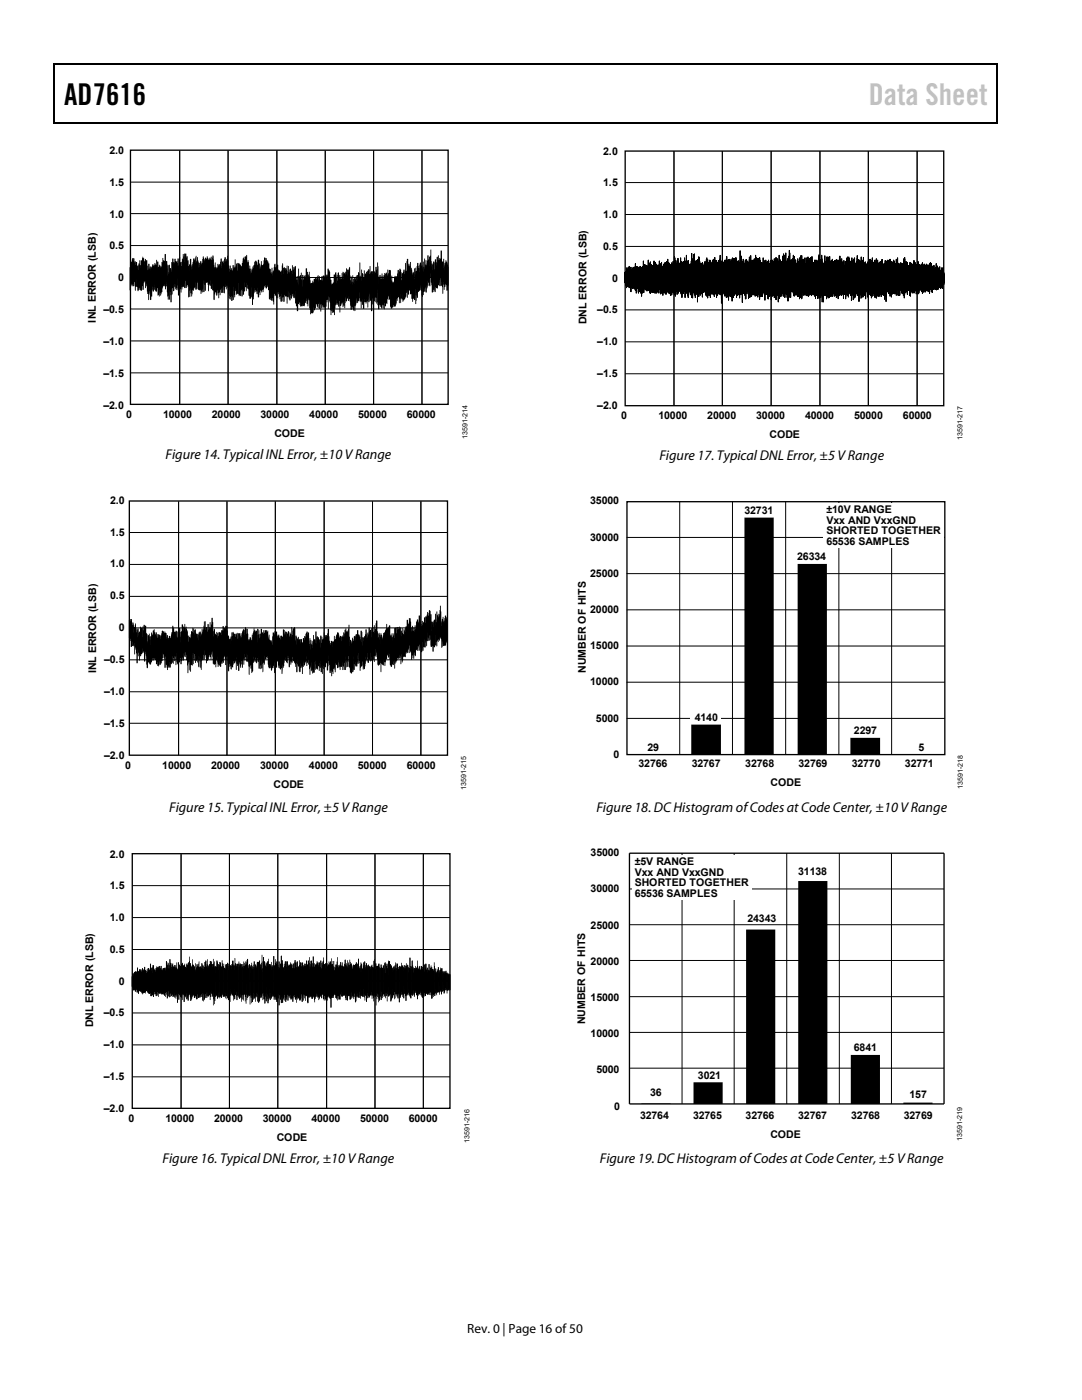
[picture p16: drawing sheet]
<svg xmlns="http://www.w3.org/2000/svg" width="216mm" height="279mm" viewBox="0 0 216 279" stroke-linecap="round" stroke-linejoin="round" font-family="sans-serif">
<defs><g id="words">
<text font-size="6" x="12.8" y="20.9">AD7616</text>
<text font-size="6" fill="#c1c1c1" x="173.4" y="20.9">Data Sheet</text>
<g font-size="2.8">
<text x="33" y="91.7">Figure 14. Typical INL Error, ±10 V Range</text>
<text x="131.6" y="91.9">Figure 17. Typical DNL Error, ±5 V Range</text>
<text x="33.7" y="162.1">Figure 15. Typical INL Error, ±5 V Range</text>
<text x="119" y="162.1">Figure 18. DCHistogram ofCodes atCode Center,±10 VRange</text>
<text x="32.4" y="232.2">Figure 16. Typical DNL Error, ±10 V Range</text>
<text x="119.7" y="232.2">Figure 19. DC Histogram of Codes at Code Center, ±5 V Range</text>
</g>
<text font-size="2.7" x="93.2" y="266">Rev. 0 | Page 16 of 50</text>
<g font-size="2.1">
<text x="21.8" y="30.7">2.0</text>
<text x="120.4" y="30.9">2.0</text>
<text x="21.8" y="37.1">1.5</text>
<text x="120.4" y="37.2">1.5</text>
<text x="21.8" y="43.4">1.0</text>
<text x="120.4" y="43.5">1.0</text>
<text x="21.8" y="49.8">0.5</text>
<text x="120.4" y="49.9">0.5</text>
<text x="23.6" y="56.1">0</text>
<text x="122.1" y="56.2">0</text>
<text x="19.1" y="64.4" transform="rotate(-90 19.1 64.4)">INL ERROR (LSB)</text>
<text x="20.6" y="62.5">–0.5</text>
<text x="117" y="64.7" transform="rotate(-90 117 64.7)">DNL ERROR (LSB)</text>
<text x="119.2" y="62.5">–0.5</text>
<text x="20.6" y="68.8">–1.0</text>
<text x="119.2" y="68.9">–1.0</text>
<text x="20.6" y="75.2">–1.5</text>
<text x="119.2" y="75.2">–1.5</text>
<text x="20.6" y="81.5">–2.0</text>
<text x="25.2" y="83.4">0</text>
<text x="32.5" y="83.4">10000</text>
<text x="42.3" y="83.4">20000</text>
<text x="52" y="83.4">30000</text>
<text x="61.7" y="83.4">40000</text>
<text x="71.4" y="83.4">50000</text>
<text x="81.2" y="83.4">60000</text>
<text x="119.2" y="81.5">–2.0</text>
<text x="124" y="83.6">0</text>
<text x="131.4" y="83.6">10000</text>
<text x="141.1" y="83.6">20000</text>
<text x="150.9" y="83.6">30000</text>
<text x="160.6" y="83.6">40000</text>
<text x="170.4" y="83.6">50000</text>
<text x="180.2" y="83.6">60000</text>
<text x="54.7" y="87.2">CODE</text>
<text x="153.5" y="87.4">CODE</text>
<text x="22" y="100.5">2.0</text>
<text x="117.8" y="100.6">35000</text>
<text x="22" y="106.9">1.5</text>
<text x="117.8" y="107.9">30000</text>
<text x="148.5" y="102.6">32731</text>
<text x="164.9" y="102.4">±10V RANGE</text>
<text x="164.9" y="104.5">Vxx AND VxxGND</text>
<text x="164.9" y="106.6">SHORTED TOGETHER</text>
<text x="22" y="113.3">1.0</text>
<text x="159.1" y="111.8">26334</text>
<text x="164.9" y="108.8">65536 SAMPLES</text>
<text x="22" y="119.6">0.5</text>
<text x="117.8" y="115.1">25000</text>
<text x="23.7" y="126">0</text>
<text x="117.8" y="122.3">20000</text>
<text x="117.8" y="129.5">15000</text>
<text x="19.2" y="134.4" transform="rotate(-90 19.2 134.4)">INL ERROR (LSB)</text>
<text x="20.8" y="132.3">–0.5</text>
<text x="116.9" y="134.2" transform="rotate(-90 116.9 134.2)">NUMBER OF HITS</text>
<text x="117.8" y="136.8">10000</text>
<text x="20.8" y="138.7">–1.0</text>
<text x="118.9" y="144">5000</text>
<text x="138.6" y="143.9">4140</text>
<text x="20.8" y="145">–1.5</text>
<text x="129.2" y="149.8">29</text>
<text x="170.4" y="146.5">2297</text>
<text x="183.3" y="149.8">5</text>
<text x="20.8" y="151.4">–2.0</text>
<text x="25" y="153.4">0</text>
<text x="32.4" y="153.4">10000</text>
<text x="42.1" y="153.4">20000</text>
<text x="51.9" y="153.4">30000</text>
<text x="61.6" y="153.4">40000</text>
<text x="71.4" y="153.4">50000</text>
<text x="81.2" y="153.4">60000</text>
<text x="122.4" y="151.2">0</text>
<text x="127.4" y="153.1">32766</text>
<text x="138" y="153.1">32767</text>
<text x="148.7" y="153.1">32768</text>
<text x="159.3" y="153.1">32769</text>
<text x="169.9" y="153.1">32770</text>
<text x="180.6" y="153.1">32771</text>
<text x="54.6" y="157.2">CODE</text>
<text x="153.8" y="156.9">CODE</text>
<text x="21.9" y="171.2">2.0</text>
<text x="117.8" y="170.9">35000</text>
<text x="126.7" y="172.7">±5V RANGE</text>
<text x="21.9" y="177.5">1.5</text>
<text x="117.8" y="178.1">30000</text>
<text x="126.7" y="174.8">Vxx AND VxxGND</text>
<text x="126.7" y="176.9">SHORTED TOGETHER</text>
<text x="126.7" y="179">65536 SAMPLES</text>
<text x="159.3" y="174.7">31138</text>
<text x="21.9" y="183.8">1.0</text>
<text x="117.8" y="185.3">25000</text>
<text x="149.1" y="183.9">24343</text>
<text x="21.9" y="190.2">0.5</text>
<text x="23.7" y="196.5">0</text>
<text x="117.8" y="192.6">20000</text>
<text x="20.7" y="202.9">–0.5</text>
<text x="117.8" y="199.8">15000</text>
<text x="18.6" y="205.1" transform="rotate(-90 18.6 205.1)">DNL ERROR (LSB)</text>
<text x="20.7" y="209.2">–1.0</text>
<text x="116.8" y="204.4" transform="rotate(-90 116.8 204.4)">NUMBER OF HITS</text>
<text x="117.8" y="207">10000</text>
<text x="170.4" y="209.7">6841</text>
<text x="20.7" y="215.5">–1.5</text>
<text x="119" y="214.2">5000</text>
<text x="139.3" y="215.3">3021</text>
<text x="20.7" y="221.9">–2.0</text>
<text x="122.5" y="221.5">0</text>
<text x="129.7" y="218.6">36</text>
<text x="181.5" y="219.1">157</text>
<text x="25.7" y="223.9">0</text>
<text x="33" y="223.9">10000</text>
<text x="42.7" y="223.9">20000</text>
<text x="52.4" y="223.9">30000</text>
<text x="55.2" y="227.7">CODE</text>
<text x="62.1" y="223.9">40000</text>
<text x="71.9" y="223.9">50000</text>
<text x="81.6" y="223.9">60000</text>
<text x="127.7" y="223.4">32764</text>
<text x="138.3" y="223.4">32765</text>
<text x="148.8" y="223.4">32766</text>
<text x="153.7" y="227.2">CODE</text>
<text x="159.3" y="223.4">32767</text>
<text x="169.8" y="223.4">32768</text>
<text x="180.3" y="223.4">32769</text>
</g>
<g font-size="1.4">
<text x="93.3" y="87.6" transform="rotate(-90 93.3 87.6)">13591-214</text>
<text x="192" y="87.8" transform="rotate(-90 192 87.8)">13591-217</text>
<text x="93" y="157.6" transform="rotate(-90 93 157.6)">13591-215</text>
<text x="192.2" y="157.4" transform="rotate(-90 192.2 157.4)">13591-218</text>
<text x="192" y="227.6" transform="rotate(-90 192 227.6)">13591-219</text>
<text x="93.7" y="228.1" transform="rotate(-90 93.7 228.1)">13591-216</text>
</g>
</g></defs>
<g fill="#000">
<path d="M10.7 12.7h.2v1h-.2zM10.7 12.7h.2v.3h-.2zM133.5 12.7h.2v.3h-.2zM198.9 12.7h.2v1h-.2zM198.9 12.7h.2v.3h-.2zM10.7 24.4h.2v.2h-.2zM133.2 24.4h.3v.2h-.3zM198.9 24.4h.2v.2h-.2zM25.9 53.4l.4 .2v3l-.3 1.3h-.1zM26.2 52.2h.1l.2 .3v3.3l-.2 1.1-.2-.4zM26.4 51.5h.1l.1 1.1v3.7l-.2 .9zM26.6 51.5l.2 .2 .1 2.1-.2 3.4-.1-.1-.1-.5v-3.9z"/>
<path d="M26.9 52.1l.2 .1-.1 4.6-.3-.6-.1-1.1v-2.6zM27.1 52.5h.2v4.6l-.2 .1-.1 .8-.1-5 .2-.1zM27.1 52.3l.3 .1v.8v3.5l-.1 .4-.2-1.4zM27.4 53l.2 .1 .1 1.7-.2 3.3-.1-.8-.1-.1zM27.6 52.6h.3v4.2l-.3 1.1h-.2zM27.8 51.9h.2l.1 1.1-.1 4.9-.2-.1-.1-.5-.1-1.5v-2.8l.2-.2zM28 52.9l.2 .1v4.9h-.2l-.1-.5v-3.9zM28.1 52l.2-.1 .1 .2v5l-.2 .9-.1-.1zM28.4 51.3l.2 .1 .1 2.7v3.7l-.2 .1-.1-.8-.2-.1v-4.3zM28.6 51.5h.1l.2 .7v3.3l-.2 1-.1-.3-.2-.1zM28.8 52.2l.2 .1v3.6l-.2 .5-.1-3.4zM29 51.7h.1l.1 1.5v3.6l-.2 .7-.1-1.5z"/>
<path d="M29.2 51.9l.2 .1-.1 5.1-.3-1.1v-3.5zM29.3 53l.2 .1 .2 1.9v3l-.2 .7-.3-1.6zM29.6 52.6l.2 .1v5.3l-.1 1.9-.2-1.3v-4.7zM29.7 53.4l.3 .5v4.1l-.2 .1-.1 .5zM29.9 53.2l.2 .1 .1 .8v5.7l-.2 .1-.2-1.2zM30.1 53.3h.2l.2 .6v3.8l-.2 1.5-.2-.1-.1-.4v-5zM30.4 52.8h.2v3.2l-.2 1.9-.2-2.3v-1.6zM30.5 52.9l.3 .3v3.9l-.1 1-.2 .1-.1-3zM30.8 52.9h.1l.1 .4v3.5l-.2 1.1-.2-1.4v-3.3zM30.8 52.5h.2l.3 .5v3.1l-.3 1.9-.2-.7zM31.2 51.9h.1l.1 4.9-.1 1.3-.1 .2-.2-.3v-4.6l.2-.5zM31.4 52.2l.2 .1-.1 5.2-.2-.1-.1-.9v-2.3z"/>
<path d="M31.6 53.3h.2v5.4l-.3 .3-.2-3.7zM31.8 52.9l.2 .1 .1 3.8-.3 2.4-.2-1.8v-3.7zM31.9 53.1l.2 .3 .1 1.8v3.5l-.1 .3-.1-.5-.2-.2zM32.1 53.3h.3v3.3l-.2 1.8-.2-.3zM32.2 52.3l.4 .2v4.7l-.3 1.1-.2-.3zM32.4 51.5h.2v.4l.2 .1-.1 5.1-.2-.1-.1-.4zM32.7 52.1l.2 .1 .1 .5v3.3l-.2 1.1-.2-.7zM32.9 50.7l.2 .1 .1 2.9v2.8l-.2 1.3-.2-1.4zM33 52.1l.4 .1v4.1l-.2 .8-.3-.4zM33.2 52.7h.2l.2 2.4-.1 4.1-.3-2.7zM33.4 53h.2l.1 1.8 .1 3.4-.2 1.6-.2-1.5zM33.7 52.8l.2 .2 .1 1.7-.2 5.1-.2-.1v-1v-4.3z"/>
<path d="M33.9 53.5l.3 .1-.1 5.3-.4-1.5v-2.7zM34.3 52.3l.2 .2v4.9l-.1 1.4h-.1zM34.4 51.7h.2l.1 .7-.1 5.7-.1-.7-.1-.1zM34.7 52.4h.2l.1 .3v3.6l-.3 1.7-.2-1.2v-4.2zM34.9 51.6h.1l.1 .6v4.6l-.1 .6-.3-.8v-3.5zM35.1 52.2h.1l.1 .2v5l-.2 .5-.1-.3v-4.9zM35.2 52.1h.2l.1 .4v4.5l-.2 .9-.2-1.1zM35.5 51.6l.2 .1 .1 1.4v4.6l-.2 .2-.2-.4-.1-2zM35.8 52.5l.1 .2v4.3l-.1 .5v1.3l-.2 .2-.1-5.7 .2-.1zM35.8 51.3l.1 .1v1l.2 .1-.1 5.3-.1-.1-.1-.4zM36.1 52.3l.1 .1 .1 1.5v3.3l-.2 1.2-.2-1.3v-4.4zM36.3 51.7h.2v5.5l-.2 .6-.2-1v-3.6z"/>
<path d="M36.5 50.7l.2 .1v1.2v5.1l-.1 .1-.3-.1v-5l.2-.5zM36.6 51.2h.2l.1 1.2v4l-.2 .9-.2-2.5zM36.8 50.6h.1l.2 1.9v3.2l-.2 1.8-.2-.1v-1zM37 50.6l.2 .1 .1 1.7-.1 5.1-.2-.1-.1-1.4zM37.2 51.1l.3 .1v1.1v3v1.3l-.2 .1-.1 .4-.1-5.6zM37.4 51.9l.2 .1 .1 1.2v3.2l-.2 .9v-.4l-.2-.1v-4.6zM37.6 53.4h.1l.2 1.3v3.2l-.1 1.3-.2 .2-.1-2.4zM37.7 52.8h.3l.1 .9v4.2l-.2 1.4-.2-1.4zM37.9 51.7h.3v1.2v5.6l-.1 .1-.2-1.1zM38.2 53.2l.2 .1 .1 1.5v2.6l-.3 1.8-.1-.7v-4.6zM38.5 52.3l.2 .1v4.1l-.3 1.4-.2-.2v-3.9zM38.6 51.6h.1v.6l.2 .1v4.1l-.3 1.6-.2-1.6z"/>
<path d="M38.8 51.6l.2 .1v6.1l-.3-.6zM39.1 51.1h.1l.1 1.6-.2 5.2-.2-1.6v-3.8zM39.3 52.1l.2 .1v4.2h-.2l-.1 1.3-.2-.8v-4.4zM39.3 51.3h.2l.2 1.1v5.2l-.2 .1-.3-2.4zM39.6 52.5h.1l.1 .4v4.8l-.2 .2zM39.8 52.5l.2-.1v4.9l-.2 .6h-.1zM40 52.1l.2 .1-.1 6.5-.1-.8-.2-.2v-4.6zM40.1 52.6h.2l.1 .3 .1 1.2v4.2l-.2 .1-.1-.4-.2-.1zM40.4 51.7l.2 .1v4.7v1.1l-.2 .3-.1-5.4zM40.5 51.2h.1l.2 1v6l-.2 .1-.1-2.4zM40.8 51.7h.2l-.1 5.2-.2-.1-.1-.9v-3.4zM40.9 51.4h.2l.2 .5v4.2l-.2 .1-.1 1.8-.2-.1z"/>
<path d="M41.1 51.6h.2l.1 .5v4.1l-.1 .2h-.3v-4.5zM41.3 51.2h.1l.2 .5v4.4l-.3 .3-.1-.5zM41.4 51.9l.3-.1 .1 .1v5l-.2 1.2-.2-1.3zM41.8 51.4h.2l.1 .7v4.8l-.2 .1-.3-.7v-4.4l.2-.1zM41.8 51.7l.2-.1 .2 .3v4.5l-.1 .7-.1-1.1-.2-.1zM42.1 51.2l.1 .1v.6l.2 .1-.1 5.6-.2 .1-.1-3.3zM42.4 51h.2l-.1 6.9h-.2v-1.3l-.2-.9 .1-3.7zM42.4 51.2h.2l.2 1.7-.1 5.1-.2-.1-.1-2.1zM42.8 53.3h.1l.1 .9v1.9l-.2 3.8-.2-.2v-5.7zM42.9 52.4l.1 .1 .2 1.7v3l-.2 1.2-.1-.1-.1-1.3zM43.1 53.3l.3 .3v5.3l-.2 .1-.3-2.6v-2.5zM43.3 53.4h.3v4.4l-.2 .1-.1 .7z"/>
<path d="M43.4 52.7h.1l.2 .6 .1 2.1-.2 4.1-.2-1.5zM43.7 52.8h.1l.1 .4 .1 1.6v2.9l-.2 .7h-.1l-.1-.5zM43.9 52.2l.2 .2 .1 1.1v3.7l-.3 1.7-.2-1.4v-4.7l.2-.1zM44 51.7h.3l.1 2.1v3.7l-.2 1-.2-.8zM44.4 52.2l.1 .2v4.8l-.1 1.2-.2-1.2v-4zM44.5 52h.1l.1 .6v4.5l-.2 1.4-.1-.1v-5.8zM44.6 52.4h.2l.2 .9v3.8l-.2 1.5-.3-1.7zM44.9 51.3l.2 .2 .1 .8v4.3l-.1 .6-.2 .1-.2-1.3v-4.3zM45.2 52l.1 .1v4.9l-.1 .8-.2-1.2v-4.1zM45.4 51l.1 5.4-.2 1-.1-1.4v-4.3h.1zM45.4 52h.2v1l.2 .1v5l-.2 .1-.1-1-.2-.3zM45.7 53.6h.2l.1 .7v2.9l-.1 1.8-.2 .5-.2-.8v-4.7l.2-.1z"/>
<path d="M45.9 53h.1l.1 1v5.2l-.1 .6-.2-.2-.1-2.4zM46 53.9l.1-.1 .2 .2-.1 5.1-.2-.4zM46.4 52.9l.2 .1 .1 1.5-.1 5.4-.2-.1-.1-.8zM46.6 52.9l.1 .1 .2 .5-.1 5.4-.1-.1-.2-1.7zM46.8 51.8h.2l.1 1.7v4l-.2 .4-.1 1.5-.1-5.4 .1-.2zM47 53.1l.3 .1v4.7l-.3 .2zM47.2 52.6h.2l.1 1.4v4.6h-.2l-.1 .2zM47.5 52.5l.2 .3v3.5l-.2 2.4-.1-.1-.1-1v-3.5zM47.6 52.6h.2l.1 .2v6l-.2 .3-.2-.4v-2.3v-3.1l.1-.1zM47.9 52.8l.2 .1v5.1l-.3 .4-.1-5.1h.2zM48 53.1l.3 .1v1v3.4l-.3 1.5zM48.1 53.3h.2l.2 1.4v2.9l-.2 1.6-.1-.1-.1-1.3z"/>
<path d="M48.5 51.5h.1l.1 .2v6.1l-.3 .2-.1-1.1v-4.4h.1zM48.7 51.2l.2 1.3v5.6h-.2l-.1 .7-.2-.1v-6.6l.2-.1zM48.9 51.4l.1 .1v5.2l-.1-.3-.2-.1v-4.5l.2-.1zM48.9 51.2h.2l.1 1 .1 4-.2 1.9-.1-.8-.1-.1zM49.1 50.9l.2 .1v1.2l.2 .3v4.3l-.2 .1-.1 .5-.2-1zM49.4 51.9h.2l.1 .5-.1 5.4-.3-.3-.1-1.5v-2.8zM49.5 53.6h.3v.5v4.9l-.2-.1-.1-1.5zM49.8 53h.1l.1 1.1v4.2l-.2 1.3-.1-.6zM49.9 53.6l.2 .1 .2 .9v1.8l-.1 2.6-.1 .5-.2 .1zM50.6 53h.2v5.3l-.2 .9zM50.8 52.2h.1l.1 .2-.1 5.6h-.1l-.2-.6v-4.5zM51 52l.2 .1 .1 5.7-.3 .1-.1 .4-.1-5.3z"/>
<path d="M51.1 52.2l.2 .1 .1 .6v5.8l-.3-.6-.1-2.2zM51.3 53h.2l.1 .3v4.7l-.2 .1-.1-.8zM51.5 51.8l.2 .1 .1 1.7v4l-.2 1.8-.2-.1zM51.7 52.6h.2l.1 .3 .1 1.1-.2 4.9-.1-.5-.2-.1zM52 53.1h.1l.1 .2v3.6l-.1 1.1-.3-.6v-3.7l.2-.1zM52.1 52.2h.1v.6l.2 .3v4.7l-.2 .6-.1-.4-.1-2.2zM52.2 53h.3l.1 .4v3.9l-.2 .6-.2-.1-.1-.7zM52.6 51.9l.3 .1v1.4l-.1 3.7-.3 1.2-.1-5.3 .2-.4zM52.7 51.4l.2 .1 .1 1.9-.1 4-.1-.3-.2-.1zM53 51.5l.2 .1-.1 5.7h-.1l-.1-.5-.1-2.4v-1.3zM53 51.9h.3l.1 .6v4.4l-.1 .6-.2 .1-.2-3.3zM53.2 52h.2v.2l.2 .1v4.2l-.2 .7-.2-.4z"/>
<path d="M53.5 52.6h.2l.1 1.7-.1 3.5-.1 .1-.2-1.9v-3.2zM53.6 53.6l.3 .1 .1 1.4-.2 4.6-.1-.1-.1-2.4zM53.9 53.7h.2l.1 .6v5.1l-.2 .1-.1 .4-.2-1v-4.4l.2-.1zM54 54.6h.3l.1 .4-.1 5-.2-.1-.1-.5zM54.7 52.8h.2l.1 .6v4.3l-.2 1-.3-.3v-3.7zM54.8 52.6l.2 .1v.6l.2 .1v5.4l-.3 .3-.2-.7zM55.1 53.2l.1 .1 .2 2.3-.2 3.8-.2-.7zM55.3 52.8l.2 .1 .1 2.3v2.8l-.2 1.5-.1-1.1-.1-.1v-4.4zM55.4 53.8l.4 .2v4.4l-.2 .3-.3-.6zM55.7 54h.2l.1 .6-.1 4.7-.2-.1-.2-1.7 .1-3.4zM55.8 54.3l.2-.2 .2 .1-.1 4.8-.1 .1-.1 .6zM56.8 53.6h.2l.1 .5-.1 5.1-.1-.1-.1-.6z"/>
<path d="M57 53.5h.1l.2 .4v5.2l-.2 .1-.2-1.5zM57.5 53.1h.1l.1 1.4v3.5l-.2 1.4-.1-.3-.1-1.4v-2.7zM57.6 54.2l.2 .1 .1 .4v3.7l-.2 1.3-.2-1.8zM57.9 53.6l.2 .1v5.1l-.1 1.1-.2 .1-.1-6.1zM58 54l.3 .1v3.4l-.1 2.1-.2-.2-.1-1zM58.3 53h.1l.1 3.3-.2 2.4-.2-.2zM58.5 53.8l.2 .1v4.6l-.1 .6-.2 .1-.1-.6v-3.8v-.8zM58.6 53.3l.2 .1 .1 1v4.3l-.2 .8-.2-.1zM58.9 53.1l.2 .2v4.7l-.2 1.4-.2-.1v-5.6zM61.6 54.3h.2l-.1 5.7-.2-.1-.1-.4v-4.1zM65.2 54.8l.2 .2 .1 .8-.1 4.1-.2-.4zM69.1 53.6h.1v.2l.2 .1 .1 1.1v4.4l-.3 .2-.1-.7z"/>
<path d="M72.1 53.8h.1v.7l.2 .1v5l-.2 .2-.2-.8zM73 54.3h.3l.1 .4v3.8l-.3 1.2zM73.8 53.1l.1 .1 .1 1.2v5.1l-.2 .1-.2-1.3v-3.4l.2-.1zM74.7 54.1h.1v.5l.2 .2v3.5l-.2 1.1-.3-.4v-3.9zM77.3 53.8l.2 .1 .1 2.9v2.1l-.2 .9-.3-.3v-3.7zM77.5 54.5l.2 .3v3.7l-.1 .7-.3-.6v-2.5zM77.6 53.9h.2l.1 .9v3.8l-.1 1.1-.2 .2-.1-1.1zM79.4 53.9l.2 .1 .1 1.4v3.5l-.2 .5-.2-.2zM79.9 54.3l.2 .1v1.5l.2 .1v3.4l-.3 .2-.1-.1zM80.3 54.5l.2 .3v3.8l-.1 1.1-.2 .1-.2-1.4 .1-3.6zM80.5 53.9h.2l.1 .9v4.8l-.1 .2-.2-.4zM80.8 52.5h.2l.1 6.7-.4 .3v-4.1z"/>
<path d="M80.9 54.1l.2-.1 .2 .2v3.7l-.2 .6-.3-.4zM81.2 51.7h.3v6.2l-.2 1.5-.2-1.1v-6.1zM81.4 52.7h.1l.1 .4-.1 5.7-.2-.5zM81.7 53l.2 .2v3.9l-.1 .8-.2 .1-.1-.9v-3.7l.1-.1zM81.8 52.3l.2 .1 .1 3.3v2.9l-.2 .1-.1-1.2-.2-.1v-3.9zM82 53.5h.2l.1 .4v4.7h-.2l-.3-1.5v-2.3zM82.4 54.3h.1l.1 .5-.1 4.7-.2-.1v-.7zM82.6 53.6l.2 .1 .1 2.1v4l-.2 .1-.3-.4v-5l.2-.1zM82.8 54.1h.1l.1 .7v2.8l-.2 1.9-.2-.5v-1.3zM83.2 53.1l.2 .1-.1 6.2h-.2l-.1-.5v-4.7zM83.2 52.5h.3v1.4l.2 .1v3.4l-.1 .8-.2 .1-.2-.9zM83.5 53.1h.2l.1 1.3v3.3l-.1 .4-.3-.1z"/>
<path d="M83.8 52.4l.2 .1v4.4l-.1 .9-.1 .1h-.2v-1.6l.1-3.5zM84 52.8h.1l.1 .4-.1 4.9-.2-.2-.1-.6v-4.1zM84.1 53.3l.3 .3 .1 1-.2 4.7-.2-.4-.1-1.4zM84.4 52.3l.1-.1 .1 2.1v3.7l-.1 .9-.1-1.7-.2-.1v-2.8zM84.5 53.3l.2 .1 .1 .4v3.7l-.2 .8-.2-.1zM84.7 51.6l.1 1.2 .2 .1v4.5l-.2 .8-.2-.1v-1.7zM84.9 51.9h.2l.1 1.1v5.3l-.2 .1-.2-1.6zM85.2 52.5h.1l.1 .4v3l-.1 1.3-.1 .4-.2-.7v-3.7zM85.3 51h.2l.1 .8v4.5l-.2 .1-.1 .7-.1-1.2v-3.8zM85.5 52.3h.2l.1 .8v2.5l-.2 1.5-.1-1-.2-.1v-2.2zM85.8 51l.2 .1v4.2l-.2 1.8-.2-.2v-5.6zM85.9 49.8l.2 .1v2.2l.1 1.1v2l-.1 1.2-.3-2z"/>
<path d="M86.1 52.6l.1-.1 .1 .2 .1 1.3-.1 4.4-.2-.1v-1.3l-.1-.7zM86.3 52.8l.2-.2 .1 .2v3.3l-.3 2.1-.2-1.8zM86.5 52.2l.2 .1 .1 1.5v4.1l-.2 .4-.2-.4zM86.8 51.8h.2l-.1 6.5-.3-1.4v-2.9zM86.8 52.4l.3-.1 .1 1.3-.1 3.9-.2-.3h-.1zM87.2 51.2l.2 .2v5.8l-.3 .2-.2-.4v-3.9zM87.3 52.1h.3v3.5l-.3 2-.2-.1v-3.8zM87.4 51h.2v.9l.1 .5 .1 2.5-.1 1.5v.5l-.2 .1zM87.7 51.5h.1l.2 .7-.2 4.9h-.1l-.1-1.3v-3.8zM87.9 50.1h.3l-.1 5.8-.4-.5v-3.7h.2zM87.9 51.6h.3v1.3l.2 .8v2.5l-.2 .1-.1 .8-.2-.1zM88.2 52.2l.3 .1v4.5l-.1 1.8-.2-1.4z"/>
<path d="M88.5 51.7h.1l.2 2.6-.2 3.6-.2-1.7zM88.7 53h.2l.1 .4v2.6l-.1 1.2-.2 .1-.2-.5v-2.8zM88.9 51.9l.2 .1 .1 2v2.7l-.2 .2-.3-.6v-3.4zM89.1 52.2l.1 .1 .1 .6v5l-.1 .1-.2-1.2zM89.2 52.5l.3 .7v3.8l-.2 .9-.1-.8zM34 54h.3l.1 .3-.1 5.9-.2 .1zM46.1 53.5h.2v.5h.2v5.3l-.1 .7-.2 .1zM50.2 53.6l.3 .2-.1 7.1-.1-1.5-.2-.2-.1-2v-2.6l.2-.2zM50.4 53.2h.1l.1 .8v5.6l-.1 .1-.1 1.2zM54.2 53.4h.2v1.1l.1 .7v4.2l-.1 .1-.1 .6zM54.5 54h.2l-.1 6.8-.2-1.6v-5zM56.1 54h.1l.2 2.6v2l-.2 .1-.1 1.5h-.1z"/>
<path d="M56.3 52.6h.2l.1 6.7-.2 .1v.7l-.2 .1-.1-4.8zM56.5 53.5h.3l-.1 6.7-.4-1.8v-2.9l.2-.8zM56.7 53.4h.1l.1 .6v4.7l-.1 .2-.1 1.3zM57.3 53l.2 2.7v3.6l-.2 1.3-.2-2.5v-3.9zM58.9 54.5l.2 .1 .1 1.3-.1 5.2v-.5l-.2-.1zM59.2 55.5h.1l.2 1.1v3.2l-.3 1.3-.1-.1zM59.4 55.1l.1-.1 .1 .2 .1 2.2v3.2l-.2 .1-.1 1.4-.2-.1v-5.6zM59.5 53.6h.2v1.4l.2 .2v4.9l-.3 .5-.2-1.3zM59.8 55.7h.1l.1 .8-.1 4.5-.2-.7-.1-2.2v-1.4zM60 54.5l.2 .1 .1 4-.3 2.6-.1-.9v-5.3l.1-.1zM60 55.8h.2l.2 .3 .1 1.1v3.2l-.2 .1-.1 .6-.2-.1zM60.3 54.9h.2v.7l.1 .3v3.7l-.1 1.5h-.2l-.1-.4z"/>
<path d="M60.6 54.9h.1l.1 .3-.1 5.9-.2-.1zM60.7 55.1h.2l.1 .3v4.9l-.3 .6zM61 53.6h.3v5.8l-.2 .1-.1 .9-.2-.4v-4.5l.2-.7zM61.1 54.9h.2l.1 .3v5.5l-.2-.1-.2-1.2zM61.3 54.3h.1v.5l.2 .2v4.4l-.2 1.7-.2-3.5zM61.6 55.2h.2l.1 .2 .2 1.2-.1 4.6-.2 .3-.2-1.7zM62.1 56.5l.1 4.8-.1 .3-.1 1.1-.2-1v-4.6zM62.2 56.4l.1 .1 .1 1v4l-.1 1h-.1l-.2-1.2v-4.2zM62.3 56.1l.2-.1 .1 .9v5.4l-.2 .2h-.2zM62.4 56.3h.2l.2 .8a9.9 9.9 0 0 1 0 3.8v.5l-.2 .1-.2-.3zM62.7 55.7h.2l.1 .6v4l-.1 1.3-.1 .3-.2-.1zM63 55.4h.1l.1 .7v4l-.3 1.4-.1-1.8v-2.7z"/>
<path d="M63.1 55.6h.2l.1 .7v3.9l-.1 .4-.2 .2-.2-2.9zM63.4 54.9l.2 .1-.1 6.5-.3-.4v-5.8l.2-.1zM63.6 55.2l.1 .1v4.6v.7l-.2 .1-.1-4.4zM63.7 55.2h.1v.8l.2 .1v3.7l-.2 .4-.1 1.5-.1-1.5zM63.8 55.9h.3l.1 .4v3.9l-.2 2-.1-1.4-.2-.1zM64.1 55.2h.3v6.1l-.2 .2-.2-.9zM64.3 56h.1l.1 .8v4.1l-.2 .1zM64.4 55l.3-.1 .1 1.3-.1 4.6-.2 .6-.1-.9zM64.7 55.2l.3 .1v4.2l-.2 1.9h-.2l-.1-.4v-5.4zM64.9 54.9h.2l.1 .6v5.6l-.2 .1-.2-.2zM65.1 54.9l.2 .1v5.3l-.1-.4-.2-.1v-4.2zM65.4 53.6h.2v.4h.2v4.6l-.2 .6-.1 2.5-.2-3z"/>
<path d="M65.7 54.2l.2 .1 .1 2v2.5l-.2 1.4-.3-2.2zM65.8 55.6l.1-.1 .1 .3 .1 .1v5.5l-.1 .5-.2-1.6zM66 56.6h.1l.2 .4v4.1l-.3 1.8zM66.2 56.7h.3l.1 .6v3.2l-.3 2-.2-.8zM66.4 56.4h.3l.1 1.1v3.2l-.2 1.7-.2-.1-.1-.4zM66.7 54.8h.1l.1 1.3v5.4l-.1 1.4-.3-3.3zM66.9 54.4l.2 .1v6.1l-.2 .4-.1-.6-.1-4.1 .1-.4zM66.9 54.8h.2l.1 .7 .2 2.4-.2 2.5-.2 .2zM67.3 54.8l.3 2.4v3.2l-.2 .1-.1 .4-.2-.1v-5.5zM67.5 54.4l.1 .1 .1 .5-.1 6.2-.1-.1-.2-1.1zM67.7 54.9h.2l-.1 5.2h-.1l-.2-.7v-3.5l.2-.3zM67.7 55.5h.3l.1 .3v5.2h-.2l-.1 1.4z"/>
<path d="M68.1 55.6h.2l.1 1.9-.1 2.8-.2 .5-.2-.1v-4.2zM68.2 54.5l.2 .1 .1 1.5-.1 4.2-.1 .3-.2-.9zM68.4 54.3h.1l.1 .3 .1 1.2v4.4l-.3 1.1-.1-1.9zM68.5 54.3l.4 .4v5.3l-.1 1h-.2zM68.7 54.6h.3l.1 .4v4.2l-.3 2.3zM68.9 54.2h.2l.1 .5v5.4l-.1 .1-.2-.8zM69.3 53.9h.3l.1 .5v4.7l-.2 1-.2-.7zM69.7 53.3h.2v6.2l-.2 .1-.1 .5-.1-6.1zM69.7 55h.2v5.2h-.1l-.1-.6zM70 55.2h.2l.1 1.4v4.5l-.1 .6-.2 .1-.1-.8v-5l.1-.1zM70.1 56.3h.3l.1 .6v4.2l-.2 .2-.3-.8zM70.3 54.9l.2 .1v1.3l.2 .1-.1 5.4-.3-.3-.1-2.4z"/>
<path d="M70.5 55.7h.1l.2 1.1v4.2l-.1 .8-.1 .2zM70.7 55.6l.2-.1 .2 .3v3.6l-.3 2.7-.1-1.7zM70.9 55.3l.1-.1 .2 .2 .1 .7v3.3l-.3 1.5-.2-.1zM71.2 54.9l.2 .1v1v4.1l-.1 .1-.3-1zM71.5 54.3l.1 .1v5.6l-.2 .1v.4l-.2-3.4 .1-2.2 .1-.1zM71.5 54.4l.2 .2 .1 .7-.1 4.9-.2-.1-.1-.3zM71.7 52.4l.2 .1v2.5l.2 .6-.2 4.5-.3-1.8zM71.9 55.2l.3 .1v1.9v3l-.1 1.4-.3-1.8v-3.7zM72.3 54.7l.2 .1 .1 1.3v4.2l-.1 .5-.2 .1zM72.6 54h.2l.1 2v3.6l-.3 2.1-.2-.2v-5.9l.2-.1zM72.8 54.9h.1l.1 1.2v3.8l-.2 .4-.2-1.4v-3.3l.2-.1zM72.8 54.6l.3 .2 .1 .3v5.1l-.2 .4-.2-.4z"/>
<path d="M73.3 54h.1v.6l.2 .1v5.1l-.2 1.6-.2-1.3zM73.5 53.7l.2 .1 .1 1-.1 5.5-.2-.1-.1-1.1v-5.1zM73.8 54.8l.2-.1v.3l.2 .1-.1 6.1-.1-1.2h-.2zM74 54.1l.4 .1v5.5l-.1 2.3-.2 .1zM74.4 54.1l.1 .7 .1 3.3-.1 2.7-.2-.1-.1-1.3v-4.6zM74.6 54.4h.1l.1 .4v5.3l-.2 .1-.1 .6-.1-2.1v-3.6l.1-.1zM75 53.3h.2v6.1l-.2 .9-.2-1.1v-4.7zM75.2 53.7l.1 .1v4.7l-.1 2.1-.2-1.2v-5.4zM75.3 52.4h.1l.1 .8-.1 7.8-.1-.8-.1-2.5zM75.4 55.3h.3l.1 1v4l-.2 1.4h-.2l-.1-.9zM75.8 54.9l.1-.1 .1 .2v4.5l-.1 1-.2 .4-.2-3.9zM75.9 55.6h.2v.9v3.8l-.2 .9z"/>
<path d="M76.2 54.6l.1 .1v6.8l-.2 .1-.1-.4v-5.5l.1-.1zM76.2 55h.1v.6l.3 .2v3.2l-.2 2-.2-.3-.1-.8zM76.4 55.6l.4 .1v4.6l-.2 1.3-.1-.7-.2-.1zM76.7 54.5l.2 .1v.4v5.3l-.1 .1-.1 1.3-.2-1.7v-5l.2-.1zM76.9 54.7l.2 .1v5.3l-.1 1h-.1l-.1-5.7zM77 54.4l.2 .1 .2 .7-.2 5.5-.2-.3-.1-1.1zM77.8 53.9l.2 .1 .1 1.5-.1 5.7-.2-.1-.1-2.8zM78.1 55l.2 .1v6.3l-.2 .3-.2-.4v-5.2l.2-.1zM78.2 56.2h.1l.2 .6v4.4l-.3 .3zM78.4 56.3l.2 .1 .1 1v3.2l-.2 .4-.2-.4zM78.7 55.5l.2 .1-.1 5.6-.2-.1-.1-.5v-4.3zM78.8 55l.3 .3v5.1l-.2 .7-.2-1.7z"/>
<path d="M79.1 55.2h.1v4.4l-.2 1.3-.1-5.3zM79.3 54.6l.2 .1v4.5l-.3 .9-.1-.5v-3.6zM79.7 54.1l.2 .1v5.3l-.2 1-.2-1.4v-4.1zM79.7 53.7l.2-.1 .1 .4-.1 6.5v-1.8l-.2-.1zM80.4 54.2l.3 .1v5.6l-.3 .3-.1-5.6zM82.3 54.5l.1 .5-.1 5.2v-.5l-.2-.2v-4.2zM82.9 53.4h.1v.6l.2 .1v4.3l-.2 2.3-.2-4zM25.8 123.5l.4 .6v3.2l-.3 .7-.2-.7zM26 123.5l.3 .5v5.1l-.2-.1-.2-2.1v-2.7zM26.2 123.5h.1v.8l.2 .5-.1 4.1-.2-1.2zM26.5 124.2l.2 .2 .1 2.1-.2 2.3-.1-.7-.2-.1v-3zM26.7 124.8h.1l.2 .9v1.9l-.2 1.4-.3-.4z"/>
<path d="M27 124.8l.1 .1v4.2l-.1 .4-.1 1.1-.2-5.4 .3-.1zM27 124.4h.1l.2 1.9v3.3l-.2 .1-.1-.7zM27.2 125.6h.2l.1 .2 .1 2.2-.1 4.3-.2 .1-.2-2zM27.4 125.5h.3l.1 1.4v3.1l-.2 1-.3-1.4zM27.8 126l.1 .2-.1 4.6-.3-1.1v-2.4zM27.9 125.9h.2v5l-.2 .1-.1 .9v-5.4v-.2l.1 .1zM28 125l.1 .5 .2 .1v3.9l-.2 1.4-.2-.5zM28.1 125.4l.2-.1 .2 .1v4.9l-.3 .2zM28.5 125l.1 .1 .1 .7v4.1l-.2 .4-.2-.9v-2.3zM28.7 124.7l.2 .1v4.9l-.2 .6-.2-1.1v-2zM28.7 125.3h.2l.2 .5-.1 6.1-.2 .1zM29 124.9l.2 .1 .1 1.6v3.8l-.2 .2-.2-.7z"/>
<path d="M29.1 126.3h.2l.1 .3 .1 2.2v4.4l-.1 .2-.3-2.5zM29.5 126.9l.2 .2v4.1l-.2 1.1-.1-.1-.1-.9v-2.8l.1-.5zM29.5 126.7h.2v.3l.2 .1-.1 5.4-.1-.4-.2-.1zM29.7 126.5h.2v1.1l.2 .1-.1 5-.3-.7zM30 127h.2v4.3l-.1 1.3-.2-.3zM30.2 126.2l.3 1.2v3.8l-.3 1-.1-.1v-4.9zM30.5 125.8h.2v5.4l-.2 .7-.2-.6-.1-3.6zM30.5 125.9h.2l.2 1.2v4.1l-.2 .1-.1 .5zM30.7 125.6h.1l.2 1.1v4.4l-.1 .4-.2-.2zM30.9 126.6l.3 .1 .1 1.3-.1 3.2-.2 .6-.1-.1zM31.1 126.2l.2 .1 .2 1.3v3.6l-.2 1.4-.2-.1zM31.4 126.6h.3v5.4l-.2 .9-.2-.8-.1-3.5z"/>
<path d="M31.6 126.7h.1l.1 .2v5.1l-.1 1-.2-.3zM31.8 126.6l.2 .2 .1 3.4v2l-.2 .5-.1-.8h-.1v-4.6zM32.1 127h.1l.1 .9v2.7l-.3 2.1-.2-.1v-4.5zM32.3 126.4l.1 .1v5.4h-.1l-.1 .5-.2-5.5 .2-.1zM32.3 125.9l.1-.1 .1 .2 .1 1.3-.1 4-.1-.1v-.9l-.2-.6zM32.5 125.9l.2 .2 .1 .5v3.8l-.2 .2-.2-.2zM32.8 126.1h.2l.1 .3v4.4l-.2 .2-.1 .5-.2-1.3v-3.3zM32.9 126.4l.2-.1 .1 .2v4.5l-.1 .1v2.1l-.2 .1zM33.1 127.1h.1v.3l.2 .1v5.1l-.2 .1-.2-3.4zM33.3 126.7l.2 .1 .1 .9v5.2l-.2 .8-.2-.5v-1.7zM33.5 127.4h.2l.1 .4 .1 1.5-.1 3.4-.2 .6-.2-.1zM33.7 126.9l.3 .1v1.8v4.3l-.2-.1-.2-2.1v-3.6z"/>
<path d="M33.9 127.4l.2-.1h.1v4.9l-.2 .2v.9l-.2-.1zM34.2 126.4l.2 .1v5.4l-.2 .7-.2-.2v-5.3zM34.4 124.9l.2 .1v5.9l-.2 1.4-.2-1.2v-4.9l.2-.1zM34.4 125.1h.2v.3l.2 .1v2.3v3.4l-.2 1.3-.2-2.4zM34.7 126.1h.2l.1 .4v5.3l-.2 .1-.2-2.6zM35 126.1h.1l.1 1.4v3.4a.23 .23 0 0 1-.2 .2 .23 .23 0 0 1-.2-.2v-4.3l.1-.1zM35.1 125.8l.2 .2 .1 1.1v3.2l-.3 2.4zM35.2 126l.3 .1v1.2v5.2l-.2-.1-.1-.4zM35.6 126.6h.1l.1 .7v4.7l-.2 .1-.1 .6-.1-1.5v-3.5zM35.7 125.4h.3v5.8l-.2 1-.2-.1-.1-1.6v-3.6zM35.8 126.9h.2l.1 .2 .1 1.1v3l-.2 .1-.1 .6zM36.2 126h.1v5.9l-.1 .7-.2-.1v-6.3z"/>
<path d="M36.3 124.6l.2 .1v6.5l-.2 .3-.1-1.1zM36.5 125.1h.2l.1 .9v4.4l-.1 1.4-.2 .1-.2-1.8v-4l.2-.1zM36.7 125.3h.3v4.7l-.2 1.1-.3-1.9zM36.8 124.6h.2l.1 1.5v4l-.1 .1-.1 .6zM37.1 125.1h.1l.1 .5v5l-.2 .1v.5zM37.2 125.8h.2l.1 .2 .1 1v5.5l-.2 .1-.1-.8-.2-.1zM37.4 127l.1-.1 .1 .2v1h.2v3.9l-.2 .1-.1 2.2-.2-1.6zM37.6 126.9h.2v.3l.1 .1v4.2l-.1 2.3-.1-1.5-.2-.4zM37.8 127.1l.2 .1 .1 .2-.1 6.7-.2-2.1zM38 126.6h.2v.6l.2 .3v3.4l-.2 1.5-.3-.7zM38.2 125.9l.3 .4 .1 .9-.2 5.6-.3-.1zM38.4 125.3h.1l.1 .9 .1 .3v3.8l-.1 2.3-.3-3.4z"/>
<path d="M38.6 125.4h.1l.2 1.3v3.8l-.2 1.3-.1-.5-.1-1.8zM38.9 125.6h.1l.1 .2-.1 6.5-.2-.4-.1-1.5v-4.6zM39 126.3h.1l.1 .2 .2 .1-.2 5.3-.1-.9-.2-.1zM39.2 126.7h.1l.2 1.2v3.6l-.3 .3zM39.4 126.5h.2l.1 1.4v3l-.3 1.3-.1-1.1zM39.7 126.2l.2 .1v5.4l-.2 1.5-.2-.2v-6.2zM39.8 126.1h.3l.1 2.7-.2 4.5-.3-2.3zM40 126.3l.2 .2 .1 1.8-.1 5.4-.3-2.4zM40.3 125.5h.1l.1 1v4.9l-.2 .1-.1 .4-.1-1.4v-3.6l.1-.3zM40.4 125.8h.2l.1 .3v3.8l-.2 1.9-.2-.1zM40.7 124l.2 .2v7.3l-.2 .2-.2-1.1v-4.9zM40.9 124l.1 .1v6.1l-.1 .7-.2-1.2v-4.5l.2-.2z"/>
<path d="M41 125.4l.2 .1 .1 1.9-.1 3.8h-.2v-.5l-.1-.1v-4.8l.1-.1zM41 125.2h.3l.2 .9v3.3l-.3 3-.2-2.6zM41.4 124.6l.2-.1 .1 .2v5.7l-.1 1.3-.2 .2-.2-4.5zM41.7 125.4l.1 .1v5.2l-.2 .9-.1-5.8 .2-.1zM41.8 124.2h.2l-.1 6.6-.2-.1v-1.5v-3.5l.1-.6zM42 125.2l.2 .1 .1 1.7v3.6l-.2 1-.1-.4-.2-.1v-5.6zM42.2 123.4h.3v6.3l-.2 .7-.3-.8zM42.3 124.2h.2l.1 1.7-.1 5.8-.1-1.6-.2-.4zM42.5 126.1h.1v.9l.2 .1-.1 5.5-.2-.2zM42.7 125.5h.1l.1 .2 .1 .9a9.2 9.2 0 0 1 0 3.6v1.9l-.1 .5h-.2zM42.9 126.5h.2l.1 .3 .1 2.5-.2 3.9-.2-.7-.1-2zM43.2 126.1h.1l.1 1.2v4.4l-.1 .2-.2-.3-.1-1.4v-3.4l.2-.1z"/>
<path d="M43.4 126.3h.1l.1 .2-.1 6.6-.2-2.1v-3.6zM43.4 127l.2-.1 .2 .2-.1 5.7-.3-.4zM43.6 126.2l.2-.1 .2 .4v5.3l-.2 1-.2-.2zM44 126.2l.1 .1 .1 1.7v4.2l-.1 .8-.1 .1-.2-.8v-4.6zM44.2 125.8l.2 1-.1 5.7-.2-.1-.1-.4v-.9v-3.7zM44.3 125.8l.3 .2v5.2l-.2 .7-.2-.2zM44.4 125h.3l.1 .9v5.2l-.2 1.2-.2-.1zM44.7 125.4l.1-.1 .1 .2 .1 1v3.4l-.2 1.2-.2-.7zM45 124.9l.2 1.8v4.3l-.2 1.7-.2-3.1v-3.1zM45.2 125h.2v5.9l-.2 .3-.1-.6-.2-.1zM45.2 125.9h.3l.1 1.2v3.8l-.2 .1-.1 .8zM45.5 126.8l.2 .3-.1 6.9-.1-.2-.1-1.4z"/>
<path d="M45.6 127.6l.2-.1 .2 .3v4.5l-.2 .2-.1 .6-.1-.4zM45.9 127.4l.2 .1 .1 1.2v3.4l-.2 .9-.2-.4-.1-2.1zM46 127.1h.3l.1 .8v4.8l-.2 .9-.2-.1zM46.2 126.2l.2 .1 .1 .7v6.2l-.3-.2zM46.5 126.1h.1l.1 .4 .1 2.4v3h-.2l-.1 .8-.1-.1zM46.6 126.5h.3l.1 .7v3.4l-.2 1.8-.2-.1-.1-.6zM46.8 126.6h.2v.5l.1 .1v4.6l-.2 .2-.2-.8zM47 126.5h.2l.1 .3v4.4l-.2 2.5-.1-1.6zM47.2 126.3l.2 .1 .1 1.1-.1 5.4-.1-.4-.2-.1zM47.5 126.4l.2 .1v5.4l-.2 .8-.2-1.5v-3.6zM47.7 127.2h.1l.1 1.1v3.8l-.1 .1-.1 1.7-.2-.1v-6.1zM47.7 126.4l.2 .1 .2 .9-.1 5.9-.2-.9-.1-1.7z"/>
<path d="M48 126.4h.2l.1 .9v4.6l-.1 .7-.2 .1zM48.3 126.4l.2 .1-.1 6.8-.3-1.8v-3.7zM48.6 125.6l.1 .1v5.3l-.1 .8-.2 .1-.1-5.8zM48.5 125.8h.2l.2 1v3.6l-.2 2.3-.2-1.3zM48.9 125.2l.2 .1v5.8l-.2 .7-.2-.1v-4.5zM49.1 125.4l.2 1.3-.1 5.3-.3-1.2v-4.7zM49.2 125.6h.2v6.4l-.3-1.7zM49.3 126.4h.1l.1 .1v1.3l.2 .1v4l-.2 .3-.1-.2-.1-1.4zM49.6 127.6l.1-.1 .1 .2 .1 1.7v3.6l-.2 1.7-.3-3v-3.5zM49.8 127.2l.3 .1v5.4l-.3 .3-.2-.7v-4.3zM49.9 127.4h.2l.1 .4v5.7l-.2-.1-.1-.7zM50.3 126.7h.1l.1 5.1-.3 2.5-.1-1.7v-4.7l.1-.1z"/>
<path d="M50.5 126.6l.2 .3v3.8l-.3 3.4-.2-.2v-6zM50.6 125.4h.2l.1 1.4v4.8l-.3 .7-.2-1.3v-4.6l.2-.4zM50.7 125.8h.2l.1 .5v4.5l-.1 1.3-.3-1.7v-3.2zM50.9 126l.3 .2 .1 2.9-.1 2.8-.2 .1-.1-.8zM51 125.9h.3l.2 2.5v2.9l-.3 1.1-.2-.2zM51.4 125.5l.2 .1 .1 2.1v2.6l-.2 1.8-.1-.9h-.2zM51.7 125.8l.1 2v5.6l-.1 .1-.3-2.7 .1-4.2zM51.8 126.5h.1l.1 .1-.1 6.2-.1-1.2-.1-.1v-4.1zM52 126.5h.1l.1 .3v5.9h-.2l-.1 .8-.1-6.2zM52.1 125.5l.2 .1 .2 4.4-.1 3.3-.2 .2-.2-2zM52.3 126.2l.2 .1 .1 1.4v3.9l-.1 2.6-.3-2.8zM52.6 125.8h.1l.1 .8-.1 5.8-.2-.2z"/>
<path d="M52.7 126.3l.3-.1v4.6l-.2 .1-.1 1.8zM52.9 125.8h.2l.1 .6v4.6l-.2 .6-.2-.1zM53.1 125.8h.1l.2 .8-.1 4.9-.3-1.1zM53.4 125.9h.1l.1 1.2v3.6l-.2 .6-.1-.3zM53.6 126.7l.2 .1-.1 6.4-.3-.6v-5.1l.2-.1zM53.6 127.7l.4 .1v4.9l-.1 .6-.2 .1zM53.9 127.8l.2 .3 .1 1-.1 3.5-.1 .7-.1 .1zM54 127.9h.2l.2 1.7-.1 4-.2 .3-.1-1.5zM54.3 127l.2 .1 .1 1v5.1l-.2 .2-.2-.2-.1-1.6zM54.5 126.2l.3 .2v5l-.2 1.5-.3-.2zM54.6 126.6h.3v.8v4.7l-.1 2.2-.2-2.1zM54.8 126l.1-.1 .1 .2 .2 2.2v3.5l-.2 .1-.1 .6-.1-1.5z"/>
<path d="M55.1 126l.2 .1 .1 1.4v4l-.2 1.8-.2-.1zM55.4 126.7l.2 .1-.1 5.3-.3-.3v-4.3zM55.6 126.7h.1l-.1 6.3-.1-.3-.1-1.5v-4zM55.7 127.3h.2l.1 .6v4.7l-.3 .8-.1-.1v-4.9zM55.8 126.9l.2 .1v.6l.2 .1v4.8l-.1 1-.2 .1zM56 126.8l.4 .3v5.5l-.1 .7-.2 .1zM56.3 127.2h.2v5.3l-.2 2zM56.5 125.6l.3 .2v6.4l-.3 1.1-.1-.6zM56.6 126.4h.2l.1 .3 .1 1.3-.2 3.7-.3-.3zM56.9 126.1h.3l-.1 5.8-.2-.1v-.6l-.2-.4v-3.1zM57.1 126.1l.1 .1 .1 1.1v4.6l-.1 .3-.3-1.8v-2.4zM57.3 126.4l.2 .1v4.3l-.2 1.6-.1-1.3v-4z"/>
<path d="M57.4 126.1l.3-.1v4.9l-.2 .6-.2-.3zM57.6 126.8h.2l.1 .8v4.6v.8l-.2 .2-.2-2zM57.8 126.2h.1v.3h.2v5.3l-.2 .2-.2-1.2zM58 126.6h.1l.2 .7v4.6l-.2 .1-.1 .7zM58.1 125.2h.2l.2 1.5v4.3l-.2 1.3-.2-.2zM58.4 125.4l.3 .1-.1 6.4-.2-.2-.1-.6v-4zM58.7 125.1l.1 .1 .1 3v3.9l-.2 .1-.2-.3v-6.3l.2-.1zM58.7 125.3l.2 .1v2.3l.2 .4v3.4l-.2 .9-.2-.1v-1.9zM59 126.9l.1-.1 .1 .2 .1 1.8v3.4l-.2 .1-.1 .8-.2-.6v-3.9zM59.1 127.1h.2l.2 .5v3.8l-.2 2.8-.2-.1zM59.5 127.1l.1 .2v5.4l-.1 .1-.2-.3v-4.4zM59.6 127.6l.3 .2-.2 6.3-.1-1.1-.1-.1v-5z"/>
<path d="M59.8 127.5l.3 1v3.8l-.1 1.7-.2 .2-.2-1.5v-4.9zM60 127.5l.3 .1v5.3l-.3 .5zM60.2 128l.2 .3 .1 .5v4l-.2 1.7-.2-2zM60.5 127.4h.2v4.6l-.2 1.1-.2-.2v-1v-3.5l.1-.3zM60.5 127.6l.4 .3-.1 4.9-.3-.5zM60.7 127l.2-.1 .1 .4v4.3l-.1 .3-.2-.2zM61 126.5h.1l.1 .7v4.7l-.2 .5-.1-.4zM61.1 126.1h.3l.1 .8v4.1l-.3 1.9-.2-2zM61.4 126.3h.3v5.3h-.2v.5l-.2 .2-.1-4.2zM61.5 126.9h.2l.1 1.7v4.9l-.1-.8-.2-.1-.1-1.8zM61.8 127.4h.1l.1 1.1v4.5l-.2 1.7-.1-1.5zM62 127.7h.1l.1 .9-.1 5.4-.3-1.3z"/>
<path d="M62.2 127.9l.2 .1 .1 1.8v3.5l-.2 .5-.2-.1-.1-1.6v-3.3l.2-.1zM62.5 128.1l.1 .2v5.8l-.2 .3-.2-.9v-4.1zM62.5 126.8h.1v.9l.2 .1-.1 6.4h-.2zM62.8 127.5l.2 .3 .1 .9v3l-.2 2-.2-.4-.1-1.2v-4.4zM63 126l.2 .1 .1 3.1-.1 4.3-.2-.1-.2-1.5zM63.2 127l.2 .1v5.5l-.1 .7-.1-1.2-.2-.4v-3.2zM63.4 127.3h.2v4.9l-.2 .1v1.3l-.2-.1v-4.2zM63.5 127.2h.1l.2 .5-.1 6.2-.1-.9-.2-.2zM63.7 127.7h.2l.1 .2-.1 5.4-.2-.2-.1-.8zM63.9 126.9l.2-.1v.2l.1 1.4-.1 5.8-.1-.1-.2-2.2zM64.2 127.1h.1l.1 1.5-.1 4.7-.2-.4-.1-.5v-3.1zM64.3 127.5l.2 .1 .1 1v4l-.2 .1-.1 1.8z"/>
<path d="M64.6 126.2l.2 .1v6.1l-.2 1.1-.2-.7v-5.3l.2-.1zM64.8 126.7l.1 .1v6.3l-.2-.1-.1-.8v-4.8zM65 126.7h.1l.1 .4v5l-.2 .1-.1 1-.1-1.7v-4.1zM65 126.7l.4 .5v4.7l-.3 .5-.2-1.7zM65.3 126.5h.3v6.3l-.2 1-.2-.1zM65.4 125.6h.3v1.5v5.4l-.3-1.7zM65.6 128h.2l.2 2.5v3.7l-.2 .1-.2-2.6zM65.8 128.3l.2 .1 .2 1.2v2.8l-.1 1.1-.2 .4-.2-1.2zM66 128h.3l.1 .5v4.5l-.2 2-.3-1.9zM66.3 128.1h.1l.1 .4-.1 6v-.4l-.2-.1zM66.4 128.1l.3-.1 .1 2.4v2.8l-.3 .3-.1-.4zM66.7 126.9h.1v.8l.2 .3-.2 5.6-.1-.4-.2-.1v-4.8z"/>
<path d="M66.9 127.5l.2 .1 .1 .4v4.3l-.2 .1-.1 1.8-.2-2.2v-4zM67.1 126.6l.1 .1 .1 1.5v4.4l-.2 .1-.2-1.4v-2zM67.3 126.2l.2 .1v7l-.2 .1-.1-1.3v-4.8zM67.4 126.3h.2l.1 .4v5l-.2 .5-.2-.1zM67.6 127.2l.3 .1 .1 2.6-.1 2.6-.1 .6-.2 .1zM67.8 126.9l.2 .1 .1 1.3v3.5l-.2 1.9-.2-.7v-4.7zM68 127.1h.2l.1 1-.1 5h-.1l-.1-.4zM68.3 126.8l.2 .1v5.2l-.2 .7-.2-.8v-3.8zM68.5 126.2l.2 .1v6.5l-.3 .9-.1-6.5 .2-.1zM68.8 126.3l.1 .1v5.5l-.1 .4-.1 1.4-.2-1.7v-4.8l.2-.1zM68.8 125.7l.2 .1 .1 .7-.1 7.1-.2 .1zM68.9 125.5h.2v.6l.2 .1-.1 6-.1-.4-.2-.1z"/>
<path d="M69.1 126l.2-.1 .2 .3v5.6l-.2 .1-.1 1.3zM69.4 125.8h.1v1.1l.2 .2v2.9l-.2 3.1-.2-.1zM69.6 124.7l.1 .1 .2 4.2-.1 4.2-.2-.1-.1-2.4zM69.9 127.7l.2 .1-.1 6.4h-.2l-.2-2.9 .1-3.2zM70 128h.2l.1 .6-.1 5.8-.2-.1-.2-4.3zM70.3 127.3l.1 .1 .1 4.9-.1 1-.1 .3-.2-.3v-4.9l.2-.2zM70.4 127.5h.1l.2 1.1-.1 5-.2 .6-.1-.1zM70.7 127l.2 .1v5.3l-.2 1.3-.2-.3-.1-2.5v-2.9l.2-.1zM70.7 127l.3-.1 .1 1.1v4l-.2 .7-.3-.3zM71 126.6h.2v6l-.2 .4zM71.1 127.2l.2-.1 .1 .2 .1 3.1-.3 2.6-.1-.1zM71.3 125.8h.2l.2 1.5-.2 5.2h-.2l-.1-1.8z"/>
<path d="M71.5 126.6h.2l.2 .5v4.8h-.2l-.3-1.6zM71.7 127.2h.2l.1 .8v4.5l-.1 1.4-.2-1.6zM71.9 125.9h.3v6.4l-.3 1zM72.1 126.1h.2l.1 1.2 .1 3.1-.2 2.5-.2 .1zM72.4 127.2l.2 .1v.8v4.5l-.1 1-.3-1.7v-3.1zM72.5 127.2l.3 .1-.1 6.2-.2-.3-.1-2.2v-3zM72.8 126.7l.2 .1v5.6l-.1 .5-.2 .1-.1-5.9zM73 125.6l.2 .1v5.3l-.2 .9-.2-.9v-4.4zM73.2 126.4h.1l.1 .9v3.1l-.1 1.6-.1-.3-.2-.1v-4.2zM73.4 126.2h.1l.1 .6v5.4l-.2 .1-.2-2.3v-2.2zM73.6 125.2l.2 .1v5.1l-.2 1.4-.2-.6v-1.8v-2zM73.7 125.9l.3 .6-.1 5.4-.3-.4z"/>
<path d="M73.8 125.8h.3l.1 .4v5.5l-.2 .3-.2-1.8zM74.2 125.3l.1 .2 .1 1.3v3.3l-.2 1.8-.1-.1-.1-.7v-3.8zM74.3 126.2l.2 .1 .1 1.1v3.4l-.2 .8-.2-1.5zM74.6 124.8l.2 .1v5.6l-.3 1.2-.1-5.5zM74.8 125.9h.1v4.8l-.1 .3-.1 1.1-.1-5.6zM74.9 124.4h.3v5.3l-.2 1.5-.1-.3-.1-1.4v-3.9l.1-.1zM75.1 123.9l.1-.1 .1 .2 .1 2.5v3.8l-.2 .5-.2-.6-.1-2.1zM75.1 126h.3v1.3l.2 .7v4.5l-.2 .2-.2-1.2zM75.6 126.3l.1 .1v5.6l-.1 .8-.2-.1v-5.4zM75.7 126.7l.2 .2 .1 4.3-.1 1.1-.2 .4zM76 126.4h.1l.1 .3v5.8l-.2 1.7-.1-1.9-.2-.6v-3.1zM75.9 126.7h.3l.2 .8v3.7l-.2 1.2-.2-.1-.1-.8z"/>
<path d="M76.2 127.3h.2l.1 .7v4.7l-.3-.2-.1-1.3v-3.1zM76.5 126.4h.2v5.1l-.2 1.3-.1-1.3zM76.7 126.2l.2 .1 .1 3.5v2.1l-.2 1-.3-1.9v-3.7zM77 125.7l.2 .1v4.6l-.2 .6v1.1l-.2 .1-.1-4.2 .1-2.1zM77.1 124.6h.1l.1 1.4v4.8l-.1 .7-.1 .1-.2-.1v-4.4zM77.2 125.4h.2l.1 .9v3.6l-.2 .9-.1-.4zM77.5 125.2l.2 .2-.1 5.8h-.2l-.1-.9zM77.6 124.9h.3l.1 5.3-.2 1.5-.1-1.2-.2-.3zM77.9 126.7h.2v5.6l-.2 .5-.2-1.8v-3.9l.2-.1zM78 126.9l.1 .1 .2 .8-.1 5.2-.2 .1zM78.2 126.4h.1l.2 1.7-.1 4.6-.3-.2zM78.6 126.4l.1 5.5-.2 .8-.2-.5v-4.9z"/>
<path d="M78.7 125.4h.1l.1 2.8v3.7l-.1 1.6-.1-1.8-.2-.1v-4.1l.2-.2zM78.8 125.2l.2 .1 .1 1.7v4.9h-.2l-.1 .6-.1-.1v-5.1zM78.9 125.4h.2v1l.2 .1v5.3l-.2 .1-.1 .3zM79.2 125.1l.2 .1 .1 .6-.1 5.6-.2-.2-.1-1zM79.4 125.1h.1l.2 1.4v3.7l-.1 1.3-.3-.3zM79.7 125.1h.1l.1 .8v5.3l-.2 .2-.2-1.5v-4.2l.1-.2zM79.8 125.2h.2l.1 1.7-.1 4.3-.3-.4-.1-2.8zM80 126h.2l.1 1.1v3.4l-.3 2.1zM80.2 125.3l.2 .1v1v5.4l-.1 .4-.2-1.9zM80.4 126.6h.2l.1 .7v3.7l-.2 .2-.2-.4v-4zM80.5 125.5h.2l.1 .3 .1 .9-.1 4.4-.2-.1-.2-1.5zM80.8 125.4h.2l.1 .8v3.9l-.2 1.1-.2-.7-.1-1.7z"/>
<path d="M80.9 125.1l.2-.1 .1 .1v4.9l-.1 .4h-.2zM81.2 123.7h.2l.1 1.6v3.4l-.3 1.5-.1-1.7zM81.3 124.3h.1l.2 .3 .1 1.3v3.4l-.3 1.1-.2-.2zM81.6 123.4h.2l.1 .5v4.9h-.2l-.3-.7v-2.6zM81.7 123.4h.2l.1 .8v5.5l-.2 .7zM81.9 126.1l.3-.1 .1 .5-.2 5.2-.1-1.5-.1-.3zM82.3 124.9l.2 1-.1 4.9-.3-.2-.1-.7v-4.6l.2-.1zM82.5 125.9l.2 .1v3.9l-.3 1.5-.2-.7v-3.8l.1-.8zM82.5 125.2l.2 .1 .1 .9v4l-.2 1.3-.2-1.1v-4.4zM82.8 124.8l.1 .1 .1 .9v5l-.2 .2-.1-1.5zM83 124l.2 .2 .1 1.6v2.9l-.3 1.1-.2-.6v-3.6l.2-.6zM83.2 123.6l.3 .1v3.9l-.1 2-.3 .1-.1-3.6z"/>
<path d="M83.2 124.1h.3l.1 .6v4.1l-.2 1.1-.2-1zM83.6 122.8l.2 .1v5.7l-.2 1.3-.1-1.8v-3.7zM83.8 123.2h.1l.1 1v5l-.2 .6-.2-1.7zM83.9 123.9l.2 .1 .1 2v2.5l-.1 1.6-.1-1.1-.2-.2zM84.2 124.5l.2 .4v3.2l-.2 2.1-.2-.1v-5zM84.3 123.9l.1 .1v.3l.2 .1v4.6l-.2 .9-.2-.1zM84.5 124.2l.3 .1v4.8l-.2 .1-.2-.9zM84.6 123.3h.3l.1 1v3.8l-.2 1.1-.2-1.7zM84.9 123.1h.2l.1 .7v3.3l-.2 2.1-.2-1.4zM85.2 122.7h.2v3.5l-.3 2.7-.1-1v-4.8l.1-.1zM85.2 122.2h.2v.5l.2 .4v4.2l-.1 .6-.2 .1zM85.5 122.3h.2l.1 .4-.1 5.2-.2-.1-.1-.7z"/>
<path d="M85.6 121.8h.2l.1 .2 .1 1.4-.2 4.4v-1l-.2-.1zM85.9 122.6l.2 .1 .1 3.2v3.1l-.2 .1-.2-2.4v-3.4zM86 124.1l.2-.1 .2 .2v3.3l-.2 1.5-.3-.2zM86.3 124.3h.2v5.6l-.1 .2-.2-1.3v-4.1zM86.5 124l.2 .1v4.5l-.1 .3-.1 .1-.1-3.8zM86.6 123.7h.2l.2 1.2v1.8l-.3 2.5-.2-.1zM86.8 122.5l.2 .1 .2 2v3.5l-.2 .7h-.2l-.1-2.2zM87.1 122h.1l.1 1.3v4.6l-.1 1.1-.2-1zM87.2 122.8l.2 .1 .1 .3v4.2l-.2 .4-.1-.1zM87.4 122.5l.1 .8 .1-.1 .2 .6v2.6l-.1 1.1-.2 .1-.1 .5zM87.7 121.8l.2 .1 .1 3.9-.3 2.1-.2-.7v-4.1l.2-.5zM87.8 120.9l.2 .1 .1 3.1v3l-.1 .3-.2-.2-.1-2.6z"/>
<path d="M88.1 124.3h.2v4.7l-.2 .3-.2-3.4zM88.3 123.1l.2 .1 .1 2.7v2.9l-.2 .1-.1-.8-.2-.1v-4.4l.2-.1zM88.6 123.8l.2 .2v2.9l-.3 1.7-.2-.2v-3.6zM88.7 123.4h.2v1.1v2.1v2.1l-.2 .2-.2-4.6 .2-.1zM88.9 122.8l.1 .1 .1 1.5v3.9l-.2 .5h-.1l-.1-4.1zM89.1 123.2l.2 .1-.1 4.8-.3-.1v-4.3zM89.2 123.6l.1-.1 .1 .2-.1 3.9-.2-.1zM26.5 194.1l.2 .3v2.4l-.3 .2-.1-2.1zM26.7 194.3l.1 .1v2.4l-.1 .8-.2-.5v-2.2zM26.8 194h.1l.1 .5v2.7l-.2 .4zM26.9 193.9h.2l.1 .2v3.5l-.2 .3zM27 193.8l.2 .3v3.5l-.2 .3z"/>
<path d="M27.3 193.8l.1 .9v2.3l-.2 .6-.1-2.9zM27.3 193.8l.2 .9v2.3l-.3 .6-.1-2.9zM27.4 193.1h.1l.1 1.2v3.1l-.2 .7zM27.5 193.8l.3 .1v3.8l-.2 .6-.1-1.6zM27.9 193.4v4.4l-.2-.3v-3.8zM27.9 193.4l.1 .3h.1l.1 .7v3.5l-.3-.2zM27.9 193.4l.1 .3h.2l.1 .7-.1 3.5-.3-.2zM28.2 193.8l.2 .6v3.1l-.2 .1v.4l-.1-.5zM28.2 193.8l.2 .6v3.1l-.1 .1v.4l-.2-.5zM28.3 193.2l.3 .3v4.8l-.2 .1v-.3l-.1 .2-.1-.1zM28.4 193.2l.2 .3v4.8l-.2 .1v-.3l-.1 .2v-.1zM28.6 193.7h.2l-.1 4.4h-.2l-.1-1.7v-1.9z"/>
<path d="M28.8 193h.2v5l-.2 .2zM29 193.6l.1 .1 .1 .8v2.6l-.2 1.2-.1-.8zM29.2 193.8h.2l-.1 4-.2-.1-.1-.4v-3l.2-.1v.3zM29.3 193.4l.1 .6 .2 .1-.1 4-.3-2.2zM29.5 193.2l.2 .1v.4v-.5v.1v5l-.2-.3zM29.5 193.2l.2 .1v.4v-.5l.1 .1-.1 5-.2-.3zM29.8 193.5l.2 .4v3.5l-.1 .9h-.2v-4.3zM29.9 193.5l.1 .4v3.5l-.1 .9h-.1l-.1-4.3zM30 192.3l.1 .1 .1 1.2v5.2h-.2l-.2-1.2zM30.2 193.1l.2 .1v5.6h-.2v-1v.5h-.1v-4.5zM30.4 193l.1 1.3v4.2v-.6l-.1 .6-.1-.1zM30.4 193l.2 1.3v4.2l-.1-.6v.6l-.2-.1z"/>
<path d="M30.5 192.6l.2 .2 .1 1.4v3.3l-.2 1.5-.1-.8zM30.8 193.4l.2 .2v4.2l-.2 .1-.1 .5-.1-4.6zM30.9 193.2l.1 .8 .1-.2 .1 .1v3.8l-.2 .7-.2-1.3zM31.3 192.9v5.4l-.1 .5-.1-5.2zM31.4 193h.1l.1 1.1v3.5l-.3 1.1v-5.1zM31.6 192.9h.2v5.1l-.2 1v-.7l-.2-.6v-4.2zM31.7 192.8l.2 .1 .1 .7v4.6h-.2v.1l-.2-.8zM31.9 193.4l.2-.1v5l-.2-.1zM32.1 193.2v4.7l-.1 .4-.1-4.9zM32.1 192.8h.1l.1 .8 .1 1.9-.1 2.9-.1-.7v.4h-.1zM32.3 193.3l.1 .4h.2v4.6h-.1l-.1-.1-.1 .2zM32.5 193.2h.2l.1 .2v4.7l-.2 .4-.2-.9z"/>
<path d="M32.7 193.2h.1v.3v-.2l.1 .1v5.3h-.1l-.1-.4zM32.7 193.2h.2v.3v-.2v.1v5.3h-.1l-.1-.4zM32.8 193.1h.2l.2 1.4-.1 4.5-.3-1.3zM32.9 193.1h.1l.2 1.4-.1 4.5-.2-1.3zM33.1 191.9l.2-.1 .1 .4-.1 6.3-.1-.5-.2-.1zM33.5 192.5l.1 5.5-.1 1.2h-.2l-.1-4.1 .1-1.8zM33.6 192.2v1.1h.2v3.5l-.2 2.1zM33.6 192.2l.1 1.1h.1v3.5l-.2 2.1zM33.8 192.6l.2 .1v5.1l-.3 1.3-.1-5.4h.2zM33.8 192.6l.2 .1v5.1l-.3 1.3v-5.4h.1zM33.8 191.5h.2v1.6v-.9h.2v5.9l-.2 .2-.1 .7zM34.1 192.5l.3 1-.1 5.3h-.2l-.1-.8z"/>
<path d="M34.4 192.5h.1l-.1 6h-.1zM34.5 192.3l.3 1.3v5l-.1 .3-.2-.1v.2zM34.8 192.6h.2v6.5h-.2l-.2-1.8v-3.6zM35.1 192.7v6l-.2-.2v-5.2zM35.2 192.1l.2 2.1v3.4l-.1 1.3-.1-.7-.1 .2v.9v-6.1l.1-.1zM35.2 192.1l.2 2.1v3.4l-.1 1.3-.1-.7v.2v.9l-.1-6.1 .1-.1zM35.5 192.1h.2l.1 1.6v5.8h-.2l-.2-2.4zM35.7 192.6h.2l.1 1.6-.1 4.4h-.1l-.1-.4zM35.7 192.6h.2l.1 1.6v4.4h-.2l-.1-.4zM35.9 192.8l.2 .1 .1 .9v4.4l-.2 .7-.1-.4zM36.1 192.5l.3 .1v6l-.2 .5v-.1h-.2zM36.3 192.2l.2 .1 .1 1.4-.1 5.9-.3-4.2z"/>
<path d="M36.5 192.7l.2 .1v.5v-.7l.1 .1v7.2h-.1l-.1-1.9-.1 .2zM36.8 192.3l.2 1.6-.1 5-.2-.4v-5.4zM36.8 193h.3l.1 .8v4.8l-.2 .1v.4l-.2-.8zM37.3 192.3l.1 7.1h-.2l-.1-6.2zM37.3 192.6l.1-.1 .1 .4 .1 3.2-.1 2.9-.1 .2zM37.6 192.1l.1 .1 .1 .9v5.2l-.2 .3v1.1h-.1zM37.7 190.9l.3 2.7v4.4l-.3 .6zM37.9 192.2h.2l.1 .6-.1 7-.2-.8zM38.2 192.8l.2 1.8-.2 4.9-.1-1.1v-5.4h.1zM38.3 192.8l.1 1.8-.1 4.9-.2-1.1v-5.4h.2zM38.3 191.5l.1 1 .2 .1v6.1h-.2v.3l-.2-.8zM38.4 191.5v1l.2 .1v6.1h-.2v.3l-.1-.8z"/>
<path d="M38.5 192.6l.2 .1v.4l.1-.2-.1 5.6-.1-.3v.3l-.2-.1zM38.7 192.9h.2l.1 1.3v4.5l-.1 .4h-.2zM38.7 192.9h.2l.2 1.3v4.5l-.2 .4h-.2zM39 192.2v1.3l.2 .2v4.2l-.2 .9zM39 192.2l.1 1.3 .1 .2v4.2l-.2 .9zM39.2 192.5h.2v6.8l-.2 .1-.2-.6v-5.1zM39.2 192.5h.2v6.8l-.2 .1-.1-.6v-5.1zM39.4 192.8l.2 .1v6.2l-.1-.7-.2-.1zM39.7 191.9l.1 7.2h-.2l-.1-6.7 .1-.1 .1 .8zM39.8 193h.1l.1 .6v4.8l-.2 .7-.1-.8v-5zM40 192.9l.2 .2v5.1l-.3 .9-.1-5.5zM40.2 192.3h.2l-.1 6.7-.2-.7z"/>
<path d="M40.4 192.5l.1 .3 .1 1.3v3.2l-.1 2.4-.2-1.6zM40.4 192.5l.2 .3v1.3v3.2l-.1 2.4-.2-1.6zM40.5 192.7l.1 .7 .2 .3v4.3l-.2 .4-.1 1.5zM40.6 192.7v.7l.2 .3v4.3l-.2 .4v1.5zM40.8 192l.2 1.7v4.3l-.1 1.3-.2 .3-.1-6.6h.2zM41 191.7l.2 .1 .1 1.9-.1 5.4h-.2l-.1-.8zM41.3 192.4l.1 1.4v4.3l-.1 1-.2-1.2v-4.8l.2-.2zM41.3 191.4l.1 1.1 .2 .3v5.5l-.2 .6-.1-1zM41.4 191.4v1.1l.2 .3v5.5l-.2 .6-.1-1zM41.6 192.9l.2 .2v5.4l-.2 .4zM41.7 192.4l.3 .3v6.9l-.1-1-.2-.1zM41.8 192.4l.2 .3v6.9l-.1-1-.2-.1z"/>
<path d="M41.9 191.8h.2l.1 2.3v3.5l-.1 1.4-.2-1.1zM42.1 191.9h.1v.6h.2l-.1 6.4-.2-1.4zM42.5 192.3h.2l.2 1.9v3l-.2 2.2-.2-1.4zM43 192.8l.2 .2v5.1l-.1 .8-.2 .1v-4.7zM43.2 191.7l.2 .1 .1 1-.1 6.1-.3-.3zM43.4 192.1l.2 1.5v4.6l-.2 1.1zM43.4 192.1l.3 1.5v4.6l-.3 1.1zM43.6 192.4l.1 .1 .1 .6v4.9l-.2 1.1-.1-1.1zM43.6 192.4l.1 .1 .1 .6v4.9l-.1 1.1-.2-1.1zM43.7 192l.1 .6h.2l-.1 6.6-.2-.2zM43.8 192v.6h.2l-.1 6.6-.2-.2zM44 192.1l.1 .8h.2v5.5l-.3 .4z"/>
<path d="M44.3 191.7l.1 .6v5.7l-.1 1.1h-.2v-6h.2v.2zM44.3 191.7l.2 .6v5.7l-.2 1.1h-.2v-6h.2v.2zM44.5 192.8l.1 .1v6h-.2l-.1-1.1v-4.7l.1-.1zM44.5 192.8l.1 .1v6h-.1l-.2-1.1v-4.7l.2-.1zM44.6 192.3l.2 .9v4.8l-.2 .9zM44.7 193.2h.2v.5l.1-.4 .1 1.8v2.6l-.2 1.2-.2-.1zM45 192.5l.2-.1v.5v5.6l-.1 .1-.1 .6zM45.2 192.4h.1l.1 .5v5.4l-.2 1.1v-.6l-.1-.1v-5.4zM45.4 192.2l.2 .2 .1 4.4-.2 2.6v-.3h-.2zM45.6 192.7l.2 .5 .1 1.7v2.9l-.2 .3-.1 1.5zM45.8 192.9h.1l.1 .5v4.3l-.1 2.2-.2-1zM45.8 192.9h.2v.5v4.3l-.1 2.2-.2-1z"/>
<path d="M45.9 192.7h.2l.1 .9v4.8l-.3 .3zM45.9 192.7h.2l.1 .9v4.8l-.2 .3zM46.1 192.4l.1 .5 .2-.3 .1 2.1-.1 3.9-.3-.6zM46.3 191.8h.3l.1 2.1v4l-.2 .7-.2-.1zM46.6 192.5l.1 .1 .1 1.2v4.9l-.1 .3v.7l-.2-.9zM46.6 192.5l.2 .1v1.2v4.9l-.1 .3v.7l-.2-.9zM46.8 191.2l.2 1.6v5.7l-.2 .9-.1-3.4zM47 192.3h.1l.1 .8-.1 5.7v-.3h-.2zM47.2 192.4h.2l.1 1.8v4.2l-.2 1.2-.2-1.8zM47.3 192.4h.1l.2 1.4v4.2l-.1 .5v-.2l-.1 .4zM47.4 192.3l.2 1.5v4.2l-.1 .5v-.2l-.1 .4zM47.6 191.9l.2 .7-.1 6.5-.2-.2z"/>
<path d="M47.8 192.3h.2v6.8l-.2 .2zM47.9 192.5l.3-.1 .1 .7v4.8l-.2 1.2-.2-.8zM48.2 192.5l.1-.1 .1 .5v5.6l-.2 1.4zM48.4 192.4l.3 .9-.2 6.4-.2-1.4zM48.6 191.9l.1 1.1h.2v4.8l-.3 .8zM48.8 192.2l.1 .6 .1 .1v4.9l-.1 2.1v-1.4l-.2-.2zM48.8 192.2l.1 .6 .2 .1v4.9l-.2 2.1v-1.4l-.2-.2zM49.3 191.6l.1 .1-.1 7.9-.2-1.2v-5.8l.1-.1v.4zM49.4 191.4l.1 1.7 .2 .3v4.8l-.2 .9-.2-.4zM49.3 191.4h.2v1.7l.2 .3v4.8l-.2 .9-.2-.4zM49.7 192.4l.1 .1v6.2l-.3-.3v-4.8zM49.7 192.4l.2 .1-.1 6.2-.3-.3v-4.8z"/>
<path d="M50 192.6l.2 .1-.1 6.4-.2-.5zM50.5 192.5l.1 1v5.4l-.3-.6v-4.8zM50.6 191.9h.2v7.3h-.2v.3zM50.9 193h.1l.1 2.9-.2 4-.2-1.6v-5.1zM50.9 192.5h.2l.2 .7v4.4l-.2 1.5-.2-.4zM51.3 192.2h.1l-.1 6.8-.1-.2-.1-.7v-4.9l.2-.1zM51.3 192.2h.1v6.8l-.2-.2-.1-.7v-4.9l.2-.1zM51.3 192h.1v.5v-.4h.2l-.1 7.8h-.2v-2.1zM51.3 192h.1v.5v-.4h.2l-.1 7.8h-.1l-.1-2.1zM51.7 191.7h.2l.2 1.4v5.3l-.3 1.5zM51.8 191.7h.1l.2 1.4v5.3l-.3 1.5zM52 192.6l.1 .1 .1 .9v5.3l-.1 .3-.2-1.2z"/>
<path d="M52 192.6l.2 .1v.9v5.3l-.1 .3-.2-1.2zM52.2 190.6l.2 2.7v4.9l-.1 .5h-.2v-3.6zM52.2 190.6l.2 2.7-.1 5.4h-.1l-.1-1.3zM52.4 191.9l.3 1.8v4.3l-.2 1.6-.2-1.4zM52.5 191h.2v1.9v-1h.2l-.1 7.5v-.3l-.1 .3-.1-.1-.1-1.3zM53 192.1l.3 .9-.2 6.9-.2-1.7zM53.3 192.1h.2l-.1 7.2h-.2l-.1-1.1v-5l.2-.3zM53.6 191.4l.1 1 .2 .1v4.7l-.1 1.9-.1 .2v.5zM53.9 192.4l.2 .5v5.3l-.2 1.4-.2-1.4v-5zM54.1 192l.2 1.6v5.5h-.3l-.1-.9v-5.3l.2-.2zM54.2 192.9l.2 .2v5.2l-.1 1zM54.2 192.9l.3 .2v5.2l-.2 1z"/>
<path d="M54.4 192.6l.2 .7v5.3l-.1-.7-.1 1zM54.5 192.6l.1 .7v5.3l-.1-.7v1zM54.5 190.8h.2v1.8l.2 .3v5.4l-.2 1.2-.2-.7zM55 191.4l.1 7.4-.1 .7h-.2l-.1-5.7zM55 192.3l.2 .1v7.1l-.1-.5-.1 .1zM55 192.3l.3 .1-.1 7.1-.1-.5-.1 .1zM55.2 191.9l.2 .3 .1 2.4-.2 5.3h-.1zM55.4 192.6l.3 1-.1 5.6h-.2l-.1-.2zM55.9 192.3l.1 .1 .1 1.6v3.4l-.1 2.1-.2-1v-5.4zM56.4 193h.2l.1 .3v6.2l-.3-.8zM56.7 192.3l.1 .6-.1 6.8-.1-.7zM56.7 192.3l.1 .6v6.8l-.2-.7z"/>
<path d="M56.8 191.9h.3l-.1 8-.3-1.8zM56.8 191.9h.3l-.1 8-.2-1.8zM57.1 191.9l.2 1.1v6l-.2 .5-.2-1.2v-5.3zM57.3 191.9h.2v1.8v4.8h-.2v-.4l-.1 .2zM57.3 191.9h.2l.1 1.8-.1 4.8h-.2v-.4l-.1 .2zM57.6 192.5l.1 1.2v4.8h-.2v1.2h-.1v-6.7zM57.6 192.5l.1 1.2v4.8h-.1v1.2h-.2v-6.7zM57.7 192.6h.2v5.9l-.3 .6-.1-5.6zM57.7 192.6h.2v5.9l-.3 .6v-5.6zM57.9 192.1l.2 .5-.1 6.6-.2-.1-.1-1.3v-4.1l.2-.5zM58 192.3h.2l.1 1.9v4.9l-.1 .1v-.4l-.1 .7zM58.2 192.5l.1 .1 .2 1.1v4.8l-.2 .7-.1-.1z"/>
<path d="M58.4 192.3h.2l.1 1v5.2l-.2 .3-.1 1.1zM58.7 192.1l.2 1.4v5l-.2 .7zM58.8 191.6h.2l.1 .6-.1 7.3-.2-1.2zM59.2 191.9h.2l.1 1.4v5.4l-.2 .8-.2-1.4zM59.5 192.8l.2 .2 .1 2.5-.2 3.7-.2-.1zM59.8 191.6l.1 5.6-.1 2.2-.1 .3-.1-6.4 .2-.7zM59.8 191.6l.1 5.6v2.2l-.2 .3-.1-6.4 .2-.7zM59.9 192.1l.2 .1v7l-.2 .5-.1-1.6zM60.1 192.8l.2 1.1-.1 4.7-.3-1.2v-3.4zM60.2 192.2h.3l.1 1.5v3.9l-.3 2.3zM60.5 192.6l.2 1.6v3.9l-.1 .2v1.4h-.2zM60.7 192.3l.2 .1-.1 6.8-.1-.6-.1-.1v-5.6v-.1l.1 .2z"/>
<path d="M60.8 192.3l.1 .1-.1 6.8-.1-.6-.1-.1v-5.6l.1-.1v.2zM60.9 192.3l.2 .6v5.9l-.2 1zM61.1 191.7l.2 .1 .1 1.9v4.4l-.2 .7h-.2v-5.7zM61.5 191.7h.1l.1 1.2v5.6l-.2 .6-.1-1v-5zM61.7 191l.2 2.6v5.5h-.2l-.1-.8zM61.9 192.4l.2 .5-.1 6-.2-.1zM62 191.8l.2-.1 .1 .5-.1 6.7-.1-.3v.3l-.1-.1zM62 191.8l.2-.1 .1 .5-.1 6.7v-.3l-.1 .3-.1-.1zM62.4 192.2l.1 6.4-.2 .7-.2-.1v-5.5l.3-.8zM62.4 192.2l.1 6.4-.2 .7-.1-.1v-5.5l.2-.8zM62.4 190.9h.2l.1 2v5.9l-.3 .3zM62.9 192.5h.1l.1 .7v5.7h-.2v-.5v.9h-.1z"/>
<path d="M62.9 192.5h.1l.1 .7v5.7h-.1v-.5v.9h-.2zM63.1 192.3l.2 .5-.1 6.1-.3-1.2v-3.3zM63.1 192.3l.2 .5-.1 6.1-.2-1.2v-3.3zM63.2 191.8l.3 .5 .1 2.3v3.1l-.2 1.4-.2-.7zM63.5 192.1l.2 2.1v5.4l-.3-1.2zM63.5 192.1l.3 2.1-.1 5.4-.3-1.2zM63.7 192.1l.1 .1 .1 1.1v5.4l-.2 .7-.1-.5zM63.7 192.1l.1 .1 .1 1.1v5.4l-.1 .7-.2-.5zM64 191.7l.1 .1v6.6l-.2 .6-.2-1.4v-2.5zM64 191.7l.1 .1v6.6l-.2 .6-.1-1.4v-2.5zM64.1 192.2l.2 1.4-.1 5.6-.2-.8zM64.3 191.9l.2 1.2v5.2h-.1l-.1 .2z"/>
<path d="M64.5 191.1l.2 2v5.4l-.2 .9-.1-1zM64.6 192.4l.1 .5v-.4h.2v5.3l-.2 1.9zM64.9 192.3h.2v6.7l-.1 .4h-.2v-6zM65.1 192.5l.2 .3v5.7l-.2 1.2zM65.2 192.2l.1 .9 .1-.1h.1v4.9l-.2 1.8h-.1zM65.3 192.2v.9l.1-.1h.1v4.9l-.2 1.8h-.1zM65.6 191.9l.2 3.2-.2 4-.2-.6v-5.9l.2-.1zM65.9 192.1l.1 6.2-.1 .8h-.2l-.1-5.8zM66.1 191.3l.2 1.8-.1 6h-.2v-1.6zM66.2 191.3l.1 1.8-.1 6h-.1l-.1-1.6zM66.4 191.8l.2 2.9-.2 4.4-.2-.5v-6.2h.2zM66.6 191.8l.2 1.8v4.8l-.2 .3v.4l-.2-.5v-5.2l.2-.5z"/>
<path d="M66.8 192.9l.1 .8v4.6h-.1v.2l-.2-.8v-3.9l.2-.1zM66.9 192.5l.2 .5v5.4l-.2 .1-.1 .6zM67.1 192.5h.1l.1 .4 .1 1.9-.1 4.3-.2 .3zM67.3 191l.3 2.7v5h-.2v1l-.2-1zM67.6 192.6l.1 .1-.1 6.8-.1-1.2v.5l-.1-.1v-5zM67.6 192.6l.1 .1-.1 6.8v-1.2l-.1 .5-.1-.1v-5zM67.8 192.4l.2 4.9-.2 2.1h-.2v-6.5h.2zM67.9 192.1h.2l.1 2.8v2.6l-.3 2zM68.1 192.8l.1-.1 .1 .7v4.8l-.1 .7-.2-1zM68.1 192.8l.2-.1 .1 .7v4.8l-.2 .7-.2-1zM68.3 192.1v.7h.2v5.2l-.2 .9-.1-1.2zM68.3 192.1l.1 .7h.1v5.2l-.1 .9-.2-1.2z"/>
<path d="M68.4 193l.4 .3v4.9l-.2 .1-.1 .4zM68.5 193l.3 .3v4.9l-.2 .1-.1 .4zM68.7 192.4h.2l.1 .5v5.4l-.3 .4zM68.8 191.5l.2 .1v1l.1 .1v6.9h-.1l-.2-1.3zM68.8 191.5l.2 .1v1l.2 .1v6.9h-.2l-.2-1.3zM69.1 192.2v.7h.2l-.1 5.9-.1-.4zM69.1 192.2l.1 .7h.1l-.1 5.9-.1-.4zM69.3 191.6l.2 .7 .1 4.5-.3 2.9zM69.5 192.1l.1 .5h.2v5.5l-.1 .5-.1-.3-.1 .5zM69.8 191.5l.1 1.8v4.4l-.1 1.8v-.7l-.2-.5v-4.6l.2-.8zM69.9 192v.4l.2-.2 .1 3.1-.1 3.8-.2 .4zM70 192.5h.2v.3l.1-.1 .1 1.3v4.6l-.2 .1-.1 .6z"/>
<path d="M70.4 192.9l.2 .1-.1 6.1-.2-.2-.1-.7v-4.8h.2zM70.5 192.5l.1 .1 .1 .4-.1 6.4-.1-.7zM70.5 192.5l.2 .1v.4v6.4l-.2-.7zM70.8 192.4h.2v5.7l-.2 1.1v-.9l-.2-.2v-5.4zM70.8 192.4h.2v5.7l-.2 1.1v-.9l-.1-.2v-5.4zM71 192.1h.2v.4l.2-.2v6.5h-.2v.3l-.2-1.4zM71.1 192.1h.1v.4l.2-.2v6.5h-.2v.3l-.2-1.4zM71.4 192.3l.1 .1v6.7l-.1-.1-.1-.8v-5zM71.4 191.4h.2l.1 1.8-.1 5.9h-.2zM71.5 191.4h.1l.1 1.8-.1 5.9h-.1zM71.7 192.9l.1 .3 .2 .1v5.4l-.2 .4-.2-1.3zM72 192.1l.2 1.9v3.9l-.3 1.4-.1-5.1z"/>
<path d="M72.1 192.3h.1l.1 1.1v5.4l-.2-.1zM72.4 192.6l.2 4-.1 2.4h-.2l-.1-5.5 .2-.3zM72.6 192.1l.1 .1 .1 1.7v3.9l-.3 1.1-.1-6zM72.7 191.9l.2 .1v.9v6.8l-.3-1.3zM72.7 191.9l.2 .1 .1 .9-.1 6.8-.3-1.3zM73 192.6l.1 .1 .1 .6-.1 6.6-.1-2v.7h-.1zM73 192.2h.2l.2 1.9v4l-.3 1.5zM73.5 192.5l.1 6.2-.2 .5-.2-1.1v-5zM73.4 192.6h.2v6.1l-.2 .5-.2-1.1v-5zM73.6 192.8l.1 .1v6.2l-.2-.3zM73.6 192.8l.2 .1-.1 6.2-.2-.3zM73.7 193l.2 .1v5.3l-.2 .5z"/>
<path d="M73.7 193l.2 .1v5.3l-.1 .5zM74 192.7l.2 .1v4.9l-.1 1h-.2l-.1-5.2zM74.2 192.5l.2 .5-.1 6.3-.3-1.4v-4.3zM74.3 193l.1 .3h.1v5.5l-.1-1-.1 .8zM74.3 193l.1 .3h.2l-.1 5.5-.1-1-.1 .8zM74.5 191.8h.2l.1 2.7-.1 4.3-.2 1.1zM74.6 191.8h.1l.1 2.7-.1 4.3-.1 1.1zM74.7 191.4l.1 2.2 .1-.2 .1 .1v4.4h-.2v.8l-.2-.7zM75.2 192.8h.1l.1 .2v4.4l-.1 2-.2-1.2zM75.5 192.3h.2l.1 1-.1 6.4-.3-1.3zM75.7 192.9l.3 .5v5.6l-.2-.2v.7zM76 192.5h.1l.1 .6v4.4l-.2 2.1-.1-1.9z"/>
<path d="M76 192.5h.1l.1 .6v4.4l-.1 2.1-.2-1.9zM76.1 193.1l.3 .1v5.4l-.2 .6-.2-1.4zM76.1 193.1l.3 .1v5.4l-.2 .6-.1-1.4zM76.4 192.7h.2v5.6l-.2 .2-.2-.1v-4.2zM76.7 192.2l.1 5.4-.1 1.2-.1 .2-.1-5.3 .2-.4zM76.7 192.2l.2 5.4-.1 1.2-.2 .2-.1-5.3 .2-.4zM76.8 192.1l.2 2.1v2.9l-.2 2.1v-.8l-.1-.1v-4.9zM76.9 192.1l.1 2.1v2.9l-.1 2.1v-.8l-.2-.1v-4.9zM77 192.3h.1l.1 .5v5.3l-.2 .8-.2-.8zM77 192.3h.1l.1 .5v5.3l-.2 .8-.1-.8zM77.3 192.3v7.6l-.3-2.2v-4.1l.1-.3 .2 .1zM77.5 191.7l.1 5.1v2h-.2l-.1-5.5z"/>
<path d="M77.5 191.9h.1l.2 1.4v5.1l-.2 .1v.4l-.1-.1zM77.7 191.8h.1v.7h.2v5.8l-.2 .1v.4l-.2-.8zM78.1 192.7l.1 6.8-.2 .4-.1-7h.2zM77.9 192.9l.3-.2v6.8l-.2 .4zM78.1 192.7l.1 .4 .1 .1 .1 .9v3.2l-.1 1.9v-.7l-.2-.1zM78.1 192.7l.1 .4 .2 .1v.9v3.2l-.1 1.9v-.7l-.2-.1zM78.4 192.9l.2 .9v4.7l-.2 .1v.5h-.1v-5.5zM78.5 192.9l.1 .9v4.7l-.2 .1v.5h-.1v-5.5zM78.6 193l.2 .4v4.5l-.2 .1v.4h-.2v-4.7zM78.7 192.7l.3 .9v4.4l-.2 1.4zM78.9 192.1l.2 1.2v4.9l-.1 .2zM78.9 192.1l.3 1.2v4.9l-.2 .2z"/>
<path d="M79.2 192.3l.2 1.6v3.4l-.2 1.6-.1-.5zM79.3 192.3l.1 .1v1l.1-.5 .1 .1-.1 6.2h-.2l-.1-.9zM79.7 192.8l.2 .1v.4v-.3l.1 .1v5.6l-.1 .4-.2-.8zM80 192.2l.2 .8v4.8l-.2 .7-.1-.8v-4.6l.1-.2zM80.1 192.2l.1 .8v4.8l-.2 .7-.1-.8v-4.6l.1-.2zM80.1 192.7l.2 .1v.2v-.2l.1 .1-.1 6.1-.3-1.4zM80.3 192.7l.1 .3 .2 .1 .1 .9v2.6l-.2 1.9-.2-.1zM80.7 192.6l.1 .7v3.8l-.2 2.1-.1-6zM80.8 192.7l.2 .6-.1 5.5-.1-.5h-.1v-4.5l.1-.3zM81 192.2l.2 .7v5.5l-.2 1.4-.2-2.2v-3.7zM81.2 192.5l.2 .7v5.1l-.2 .4zM81.3 192.6l.1 .1v1.4l.2 .1v3.1l-.2 1.1h-.1z"/>
<path d="M81.3 192.6l.2 .1v1.4l.1 .1v3.1l-.1 1.1h-.2zM81.5 193l.3 .2v5.1h-.1v-.1l-.1 .4-.2-.6zM81.5 193l.3 .2v5.1h-.1v-.1l-.1 .4-.1-.6zM81.8 191.1l.2 2.3-.1 5.7-.2-.3zM82 192.8l.2 .7v5l-.2 .7zM82.2 191.7l.1 .1 .1 1.7v4.2l-.2 .7-.1-.3v-5.1zM82.2 191.7l.1 .1 .1 1.7v4.2l-.1 .7-.2-.3v-5.1zM82.3 192.7h.1l.2 1.5v3.4l-.3 1.1zM82.5 193l.3 .2-.1 5.8-.2-.5zM82.9 192.8l.1 .6v3.3l-.1 1.2v.3h-.2v-4.4l.2-.3zM82.9 193.3l.3-.2-.1 5.5-.2-.9zM83.3 192.8l.1 .1-.1 6.5-.3-2.4v-3.3z"/>
<path d="M83.3 191.7l.1 1.6 .2 .1 .1 1.3-.2 4v-.4l-.3-.6zM83.6 192.9h.1l.1 .8v4.6l-.2 .2-.1-5.1zM83.6 192.9h.2v.8v4.6l-.2 .2-.1-5.1zM83.7 192.8l.1 .8 .2 .1-.1 4.4h-.2v-.5zM83.8 192.8v.8l.2 .1-.1 4.4h-.1l-.1-.5zM84 192.8l.2 .1v5.3l-.1 .4h-.2l-.1-3.8zM84.2 193.4l.2 .1-.1 5.6-.2-.2zM84.3 192.9h.2l.1 1v3.7l-.1 .3-.2-.1zM84.6 192.6l.1 .1 .1 1.3v4.2h-.2l-.1 .4zM84.6 192.6l.1 .1 .1 1.3v4.2h-.2v.4zM84.7 192.4h.2l.1 .8v5.5h-.2v-.3l-.1 .5zM84.9 192.3l.2 .1 .1 1.3-.1 4.6-.2-.7z"/>
<path d="M85.2 193.1l.1 .1 .1 .9-.1 4.4-.2-.2zM85.2 193.1l.2 .1v.9v4.4l-.3-.2zM85.3 193.5l.3 .2v4.6h-.3v-.7zM85.4 193.5l.2 .2v4.6h-.2l-.1-.7zM85.5 192.4h.2l.1 1.3v4l-.2 .8zM85.8 193.1l.2 .1v4.8l-.2 .6zM86 192.7l.1 .8 .1 .2-.1 5.6v-1.2l-.2-.1zM86.1 193l.3 .5v4.7l-.2 1-.1-1.2zM86.3 193.7h.3l-.1 5.3v-.8v.2l-.2 .1-.1-.4zM86.6 192.1l.2 .8v5.4h-.3zM86.9 193.3l.1 .9v3l-.2 1.6-.1-4.6zM86.9 193.3l.3 1.1v3.4l-.2 .5-.2-.2z"/>
<path d="M86.9 193.3l.3 1.1v3.4l-.2 .5-.1-.2zM87.2 193.8h.2v4.2l-.2 .1-.1 .5-.1-4.2zM87.4 193h.2v2.3v2.8l-.2-.1-.1-.4zM87.4 193h.2l.1 2.3-.1 2.8-.2-.1-.1-.4zM87.6 193.6l.1 .1 .1 .9-.2 3.9v-.6l-.1-.1zM87.6 193.6l.1 .1 .1 .9-.1 3.9v-.6l-.2-.1zM87.8 193.1l.2 .5v4h-.2l-.1 .5-.1-3.9 .2-.2zM87.8 193.1l.2 .5v4h-.2l-.1 .5v-3.9l.1-.2zM88.1 193.3v5.1l-.3-.8v-3.1zM88.1 193.2l.2 .1 .1 .6-.1 4-.2-.3zM88.4 193.8l.2 1.5-.2 2.3-.1-.3v-2.8l.1-.1zM88.5 193.9l.2 .1 .1 .6v3.4l-.2 .3-.2-.7z"/>
<path d="M88.7 193.8l.3 .5v2.6l-.3 1zM88.9 193.8h.2l.1 .4v3.1l-.2 .3-.2-.5v-2.9zM89.1 194.3l.2-.2-.1 4.2-.1-.7zM89.3 194.1l-.1 4.2-.1-.7v-3.2zM89.2 194.4h.3l.1 .5v2.2l-.2 .1-.1 .5zM89.3 194.4h.2l.1 .5v2.2l-.2 .1-.1 .5zM89.5 194.3l.3 .2v2.3l-.3 .8zM89.7 194.5h.2l-.1 3.1-.2-.5v-2.5zM35.3 193.3l.3 .4v3.8l-.2 2.6-.2-1.9zM42.5 191.4l.1 9.3-.1-1.8-.2-.5v-5.4l.2-.6zM42.8 191.9l.1 1h.1v5.4l-.2 2.1zM49 191.9v.6l.2-.4 .1 2.4-.2 5.8-.1-1.6v.3l-.1-.1z"/>
<path d="M49 191.9l.1 .6 .1-.4 .1 2.4-.2 5.8v-1.6l-.1 .3-.1-.1zM49.8 192.6v.3h.2l.1 2.3-.3 5.3zM49.8 192.6l.1 .3h.1l.1 2.3-.2 5.3zM50.2 192.2l.3 1.3v6.4h-.2v-1l-.1 1.3zM51.6 192l.2 .2 .1 4.3-.3 3.6zM52.9 192.5l.1 .3v6.1l-.1 1.4zM53.4 191.8l.2 .1 .1 .9-.1 7.4h-.2l-.1-2.3zM55.6 191.9l.2 .1 .1 1.3v5.2l-.2 2.2-.2-3.5zM56.1 190.7l.1 .1 .1 1.6v6.6l-.2 1.2-.1-1.7zM56.2 191.7h.2l.1 .7v7.7h-.2v-1.3l-.2-.5zM59.2 192.1l.1 1.9-.1 6.1-.1-.9-.1-.1v-6.1h.1zM61.4 192.4h.1l-.1 7.8-.1-.3-.1-2.3v-4.9h.2v.3z"/>
<path d="M62.7 192.2l.2 1.9v5.9l-.2-.4-.1-1.4zM62.7 192.2l.3 1.9-.1 5.9-.2-.4-.1-1.4zM65.9 191.9l.1 .1 .1 .4-.1 8.7v-2.5l-.1 .7-.1-.1zM65.9 191.9l.2 .1v.4v8.7l-.1-2.5v.7l-.2-.1zM71 192.7l.2 1v4.6l-.1 1.5-.2 .2-.1-6.9 .2-.1zM74.9 192.3h.2l.1 .6-.1 7.8-.1-1.8h-.2zM75.4 192.5l.2 .4v4.4l-.2 2.7v-1.6l-.1-.2v-5.3h.1zM79.7 193v7l-.2-1.6v-4.8z"/>
<path d="M180.3 150.6h5.8zM169.7 147.2h5.9v3.4h-5.9zM159.2 112.5h5.8v38.1h-5.8zM148.5 103.3h5.9v47.3h-5.9zM137.9 144.6h6v6h-6zM127.4 150.6h5.8z"/>
</g>
<path d="M10.8 13.7v10.7M10.9 12.8h122.6M133.7 12.8h65.2M199 13.7v10.7M10.9 24.5h188" fill="none" stroke="#000" stroke-width=".25"/>
<g fill="none" stroke="#000" stroke-width=".2">
<path d="M26 36.3h63.4M35.9 30.1v50.7M45.5 30.1v50.7M55.2 30.1v50.7M64.9 30.1v50.7M74.5 30.1v50.7M84.2 30.1v50.7M124.7 36.4h63.6M134.5 30.1v50.9M144.1 30.1v50.9M153.9 30.1v50.9M163.6 30.1v50.9"/>
<path d="M173.3 30.1v50.9M183 30.1v50.9M26 55.4h63.4M26 49h63.4M26 42.6h63.4M124.7 54.8v.8v-1.2v2v-2.1l.1 2.5 .1-2.7 .1 3.3 .1-4 .1 3.8v-3.4l.1 3.1 .1-3.5v3.3v-2.7l.1 2.7v-2.8v3.3v-4v4.2v-3.2l.1 3 .1-3.3v3.1v-3.3l.1 4.2v-4.3l.1 4.6v-4.9l.1 4 .1-3.3v3.2v-3.1v2.8v-2.6v2.5l.1-2.4v3.1l.1-3.7v3.8v-3.7v3.5v-4.1v4.1l.1-3.7v3.5v-3.4v3.4v-3.4l.1 3.3v-3.5v4l.1-4.3 .1 3.9v-3.7v4.2l.1-5.1v5.3v-4.7v4l.1-3.3v3.3v-3.5l.1 3.9v-3.7v4.6v-5.3v5.1v-4.8l.1 4.1 .1-4.3 .1 4v-3.5l.1 3.5v-3.4v4.6v-4.2v3.6l.1-4.2v3.6l.1-3.4v3.3v-3.3l.1 3.2v-3.6v4.7v-4.9l.1 4.4v-4.5v5.3l.1-5 .1 4.8v-4.9v5.7v-5.4v3.4l.1-3.6v3.9l.1-4.2v5.3l.1-5.2v4.3v-4.2l.1 4.1v-5.4l.1 6.3 .1-5.6v4.5v-3.8v4.1v-4.8v4.8l.1-4.1v4.4l.1-5v4.9l.1-4.8 .1 5 .1-4.9 .1 4.9 .1-4.8v4.6v-5.9v6v-4.8v4.6v-4.5v3.4v-1.6l.1 1.7v-2.8v3.1v-3.4v4v-4.3v4.6l.1-4.6 .1 4.7 .1-5.5v6l.1-6.2v6.3v-5v3.9l.1-4.2v4.4l.1-4.8v5.4v-5.4v4.3v-3.1l.1 3.2v-3.2v3.6v-4.2v4.4v-4.6v5.1v-5.3l.1 4.9 .1-4.6v5v-3.4v.6M124.7 49.2h63.6M124.7 42.8h63.6M124.7 55.6h63.6M130.3 55.6v-1.1v2v-3.2l.1 4.6 .1-5.8v6.1v-5.7l.1 5.9 .1-5.7v5.8l.1-6.1 .1 6.1v-5.8l.1 5.8v-5.2l.1 4.9v-4.9v4.9v-4.8l.1 4.6 .1-4.9v5.2v-5.4l.1 5.4v-5.4v5l.1-4.9v5.5l.1-6.4v5.7v-4.3v4.3v-4.2l.1 4.1v-4.6v4.1v-4.6v4.9v-4.3l.1 4v-4.4v5.9l.1-5.1 .1 4.2v-5.4l.1 6.2v-4.9l.1 4.2 .1-4.7v5.7v-5.2l.1 4.6v-5.2v5.2v-5.5l.1 5.1v-5.3v5.9v-5.2l.1 4.7 .1-5.5v5.4l.1-4.7 .1 5.5v-6.1l.1 5.4 .1-5.5v5.9v-6.2v5.7l.1-5v4.6v-5.8v6.2v-4.2l.1 4.5 .1-5.8v6.1l.1-5.9 .1 6 .1-5.8 .1 5.2v-4.9v5.7l.1-5.9v6v-6l.1 5v-5.4v6.3v-5.7v4.9v-4.8l.1 3.7v-3.9v4.5l.1-4.2v4.2l.1-4.1v4.1v-4.8v4.9v-5.4v6.3v-5.6v5.5l.1-5.4v5l.1-4.4v4.3v-5l.1 5.9v-7.6v6.9l.1-5.1v5.3v-6.8l.1 7.6v-6.6l.1 5.5 .1-5v5v-4.9l.1 4.5v-4.5v5.6v-6.7v5.6v-4.1l.1 4.3v-5.4v5.8v-5.9l.1 5.9v-6.6v7v-6.1l.1 5.7 .1-5.7v5.4v-4.9v5.1l.1-5.2v4.9l.1-4.5 .1 4.9v-6.7v6.5v-5.5l.1 6.2 .1-6.5 .1 7.2v-7.1l.1 5.9 .1-5.7v6.1v-6.1v5.9l.1-6.2v5.7l.1-5.1 .1 5.3v-6.6l.1 7.9v-7l.1 6.2v-6.5l.1 6.5 .1-7.6v7.3v-4.7l.1 4.9v-6.1v5.7v-5.2l.1 6.1v-6.9l.1 7.3v-7.4v6.4l.1-5.9v6.1l.1-5.3v4.9l.1-4.8v4.7v-5.3l.1 5.3v-5.1l.1 4.8v-4.5v5.5v-5.9v5v-5l.1 5.6v-6.4l.1 7.3v-8.8l.1 7.8 .1-6.7v7.8l.1-7 .1 5.6 .1-5.5v5.9v-7.7l.1 8v-8.1v7.5v-6.2l.1 7.4v-5.9v3.7l.1-3.9v5.1l.1-6.3v6.6v-6.2l.1 6v-6.5l.1 5.9 .1-6.1v8.4v-6.5v3.1l.1-4.1v5.8l.1-6.2v6.9v-7.9v7.4v-7.4v6.6l.1-5.1v5.6l.1-6.2 .1 6.7v-6.2v5.5v-4.9l.1 4.8v-4.6l.1 4.3v-4.9v5.8v-5.3l.1 5.1 .1-5.7v5.5v-5.7l.1 5.7v-5.7v6.7v-6.9v5.8v-5.2l.1 5.2 .1-5.1v5.3l.1-5.3v5.1v-5.6l.1 5.6 .1-4v3.4v-5.1v5.3v-5.6v5.6l.1-4.8 .1 5.9v-6.4v5.8v-6.6v6.6l.1-6.8v7.6l.1-6.2 .1 5.3v-6.4v7.7v-6.7v4.6l.1-4.9v5.7l.1-5.7 .1 6.5v-6.2l.1 5.9 .1-6.2v6.2v-6.8v7.5v-6.9l.1 6.1v-6.3l.1 6v-5.4v5.2l.1-5v5.6v-6.2v5.4l.1-4.9v5.7l.1-6.3v6.3v-6.8l.1 6.6 .1-6.8v7.1l.1-6.3v5.7v-4.5v4.3v-5.7v6.9l.1-7.8v6.2v-5l.1 6 .1-6.6v5.8l.1-4.2v4.8v-5.8l.1 6.8v-7.4v6.3v-5.9v5.9l.1-5.6v5l.1-4.8v6v-6.5v6.5v-6v4.8v-5v5.8l.1-6.2 .1 6.4v-6.7v6l.1-5.5v5.7v-6.2l.1 6.7v-7l.1 7v-7.7l.1 7.8v-6.4l.1 6 .1-6.3v8.4v-7.3v5.6v-5.5l.1 4.5 .1-5.5v6.4v-6.4v6.3l.1-5.7v5.2l.1-5.2 .1 5.2v-5.6l.1 6.2v-6.7l.1 7.1v-7.2v4.9v-3.4l.1 5.3v-5.3v5.5v-6.5v5.9v-5.8l.1 6.9 .1-8.2 .1 8.1v-6.8l.1 5.5 .1-5.1v5.1v-6.2v6.9l.1-6.9v8.1v-7l.1 5.1v-5.5v6.6v-6.6v6.3l.1-6.6v6v-6.5l.1 7.5 .1-6.7v6.5l.1-5.6v4.7v-6.2v6.2l.1-6 .1 6v-6.4v8.4l.1-8.6v7.1l.1-6.8v7.6l.1-7.8 .1 7.3v-7.3v6.9l.1-5.6 .1 5v-5.3v6.1v-5.8l.1 5.6v-7v7.2v-6.5l.1 6.3v-7l.1 7.9v-7.2l.1 6.7v-6.8v6.8v-6.5v6.5l.1-6.2 .1 6.1v-6.7v6.3l.1-6.3v5.7l.1-5.3v6.3v-5.5v5.4v-5.4l.1 5.1v-5.9v7l.1-9.4v8.5l.1-6.3 .1 6.5v-7.7v7.3l.1-5.8 .1 5.3v-5v7.4v-8.1v6.1l.1-5.7 .1 6v-6.9v6.4v-5l.1 5 .1-5.3 .1 5.9v-6.2v6.4l.1-7v7.7v-7.7v6.8l.1-6.3v7.2v-7.3v6l.1-4.4v4.6v-6.7v6.7v-6.2l.1 6 .1-6.2v5.9v-5.5v4.6v-3.9l.1 4.4v-4.9l.1 5.5v-5.7l.1 6.6v-6.2v6.6v-7v5.7v-5.9v6.2l.1-7.2 .1 8.1 .1-7.2 .1 6v-7.2v8.1l.1-6.5v6.5v-6.5l.1 6.5v-5.8l.1 5.1v-6.5v6.9v-6l.1 5.6v-5.6v5.4v-4.9v5.4v-5.9l.1 5.6v-4.9l.1 4.7v-6.3l.1 6.9v-7.1l.1 6.4 .1-5.3v6.3l.1-8.1v7.8l.1-7.4 .1 7.6v-6.5l.1 6.1v-6.1l.1 5.6v-6.5v7.7v-6.8v5.6l.1-6.1v6.6l.1-7v7.2v-6.8l.1 6.1v-5.2v4.5v-4.5v4.5l.1-4.2v5.1v-6.7v8.1v-8.3l.1 7.8v-7.2l.1 6.7 .1-6.2v6.7v-6l.1 4.9v-5.2l.1 5.4v-5.8v6.7l.1-6.6v6.1l.1-5.8v5.4v-6.8v7l.1-6.5v6.3v-6.3v5.9v-4.1l.1 4.5v-5.7v5.9v-6.3l.1 5.7v-5.9v7.9v-7.7l.1 6.3 .1-6.6 .1 6.6 .1-5.9v6.1l.1-6.5v6.3l.1-5.7v6.1l.1-6.3v7v-7.7v7.7v-6.3l.1 4.7v-5.4v6.3l.1-6.3v6.6l.1-6.4v6.1v-5.2l.1 4.5v-6.1v6.6v-6.2l.1 5.7 .1-5.7v6v-6.6v7.9l.1-7.7v5.7v-5.4v5.6v-5.9l.1 6.4v-6.6v7.2l.1-6.7v5.8l.1-5.4 .1 5.4v-5.8v6.5v-6.1l.1 5.4v-6.5v7.7v-7.3l.1 6.6 .1-7v7.2v-6.8l.1 6.6v-5.7v6.8v-8.4l.1 7.5 .1-6.8 .1 6.8v-7.2l.1 7v-6.9l.1 8.4 .1-7.9 .1 6.4v-7.7l.1 8.5v-6.8v6v-6.9v6.2l.1-4.6v5.7v-7v6.4l.1-6.2v6.6l.1-6.6 .1 6.8 .1-6.4v5.3v-4.8l.1 4.6v-6.4v7.3v-7.6l.1 7.4v-5.5v5.2v-5l.1 4.6v-7.1v8.4v-7l.1 6.4v-7.5l.1 8.4v-6.9l.1 6.2v-6v5.8v-5.5l.1 5.2v-7.7v7.5l.1-5.3v6v-6.6l.1 6.4 .1-5.8v6.7v-6.7l.1 6.2v-6.2v7.4v-8.5v6.4v-4.6l.1 4.8v-6.1l.1 6.1v-7.1v7.8v-6.8l.1 6.6v-8.7v8.9l.1-8.4 .1 8.9v-6.4v5.5l.1-6.4v7.3l.1-7.6v6.2v-4.6v4.8l.1-6.4v6.2l.1-5.9 .1 6.1v-6.5l.1 6.8v-7.5v7.5l.1-5.2v5.6l.1-7.7v7.9v-6.6l.1 6.2 .1-6.9v6.4v-5.7v6.2v-6.3l.1 6.5v-6.4v5.5l.1-5.5 .1 6 .1-6v6.2v-6.8l.1 7.3v-7.5l.1 7.5v-5.9l.1 5.6v-6.3l.1 6.6v-6.4v6.8v-8.1v7v-5.7l.1 6.6 .1-6.6v6.6l.1-8.4v6.6v-4.1l.1 4.3v-5v5.7v-6.1l.1 7v-8.4v8.6v-7.2l.1 5.9 .1-5.7v5.4v-5.1v5v-6v7l.1-7.2 .1 7.2 .1-6.4v5.8v-5.8v5.8v-5.8v5.5l.1-4.2v4.1v-6.4v6.8v-5.7l.1 5.7 .1-5.7 .1 6.4v-7.5v7.2v-5.6l.1 4.9v-5.8v6.4l.1-6.6v6.6v-6.9v6.2v-6.2v6.2v-5.3v5.1l.1-4.1v3.8v-6.1v7.7l.1-6.7v6.9l.1-6.7v6.5v-6.1v5.7l.1-5.7v5.2v-6.5v7l.1-6.6 .1 6.8v-6.8v6.6l.1-5.6v5.1v-6.7v7.2v-6.9l.1 6.7v-6.3v6.9l.1-6.7v6.5v-7.6l.1 7.4v-6.5l.1 6.3 .1-6v6.4v-6v5.8l.1-5.6 .1 5.7v-5.9v6v-6.9v7.2v-7l.1 6.3 .1-6.5v7.6v-6.9v5.3l.1-5.7v6.5l.1-6.3v5.5l.1-4.4v3.6v-5.2v7l.1-6.4 .1 7 .1-7.5v6.2v-7.1l.1 8.4v-8.6v7.1l.1-5.8v6.9v-7.4v6.5v-5.1l.1 5.4v-5.6v5.8l.1-6.9 .1 7.6v-7.1v6.8l.1-6.6 .1 6v-7.6l.1 9.3v-7.7v6.2v-6.4v6.4v-6l.1 5.8v-5.8v5.3l.1-4.7v6.9v-7.7v5.8l.1-5.8 .1 6.4 .1-7.9 .1 6.7v-4.9v4.6l.1-3.7v4.4v-5.3v6.2l.1-6.6v5.5v-5v4.8v-4.6v6.5l.1-8.3v7.3v-7.3v7.3v-6l.1 6.7v-7.3l.1 6.6 .1-7.2 .1 8 .1-6.9v6.8v-8.1l.1 7.9v-6.2v4.9v-5.3v5.4v-5.6l.1 6.8v-7v6.3v-6.1l.1 6.2 .1-5.5v6.1l.1-7.2 .1 6.8v-7v7.4l.1-6.9v6.9v-6.5l.1 6.1 .1-6.1v5.9v-6.3v6.3v-5.9l.1 4.6v-4.3v6.2v-7.1l.1 6.7v-6.7l.1 6.3v-6v6.6v-6.9l.1 6.9 .1-5.3v5.8v-7.6v7.1v-7.1v6.3v-6l.1 6.9 .1-7.1v6.4l.1-5.9v7.2v-7.7v6.9l.1-6.4 .1 6v-6v6.6l.1-7.7 .1 6.6v-6.8v7.3v-6.2v4.7v-2.1l.1 2.3v-2.5v2.7v-2.9v3.8v-5.3l.1 5.8v-6.9v7v-5.7v5.4l.1-5.6v6v-6v6v-7.2v5.7l.1-4.7 .1 6v-6.4v6.4l.1-6v5.6v-5.5l.1 4.8v-4.2v6.1l.1-7.5 .1 6.3 .1-4.9v5.3l.1-6.5v7v-7v7.4v-6.1l.1 3.6v-4v5.3l.1-5.5 .1 5.7v-7.1v7.3v-6.3l.1 6.1v-7.3v7.5v-6.4l.1 6.6 .1-7.1v7.4l.1-8v7.4l.1-7.1v6.4v-5.5v5.7v-6.2v5.6v-4.7l.1 5v-5l.1 6v-6.6l.1 6 .1-5.6v6.2v-6.4v7.5l.1-8.5v7.4v-6.8v6.8l.1-6.2 .1 5.7v-5.2v4.6l.1-4.2v6.2v-7.2v6.4l.1-7.3 .1 7.7v-7.9v6.7v-5.9l.1 5.9v-4.9v4.9l.1-4.7v5.8v-6.4l.1 5v-5.4l.1 5.7 .1-5.8v6.1v-6.3v6.7v-7.9l.1 7.9v-6.3v5.7v-5.2v5.2l.1-5v4.2l.1-3.8v3.6v-5.2v7v-7.3v6.8v-6.1v5.1l.1-4.9v7.5v-7.1l.1 4.8v-6l.1 7.6v-7.5l.1 6.4 .1-5.9v6.3v-7.5l.1 8.1v-6.9v5.7l.1-6.3 .1 6.2 .1-5.7v6.9l.1-7.9v6.5v-5.1l.1 5.9 .1-6.2v6.4v-4.7l.1-.3v4.3v-5.1v4.3v-5.1v6.5v-6.1v6.1l.1-5.7v6.5v-6.1l.1 4.2v-4.4v4.9l.1-5.2 .1 4.9v-5.3l.1 6.7 .1-7v6.6l.1-6.2v5.4v-5.6l.1 6.1v-5.3l.1 4.9v-6.4l.1 7v-7.1v6.5v-4.6l.1 4.9 .1-6.6 .1 7.5 .1-7 .1 6.7v-7.6v7.2v-6.4v5.9l.1-5.6 .1 6v-6.2l.1 6.6v-6.5l.1 6.2 .1-6.8v7.5v-6.9l.1 6.2v-5.8v5.2v-5.2v5.2l.1-4.5v5.1v-6.3l.1 7v-7.7v7.7v-6.6l.1 6.3 .1-5.9v5.5v-6.8v6.9l.1-5.7 .1 5.2v-5.5v5.1l.1-3.5v3.2v-5v5.2v-5.3v6.7v-6.4l.1 6.1 .1-6.5v6.2l.1-6.2v5.8v-6v6l.1-5.6v6.6l.1-6.7 .1 6.3v-7v5.4v-5.4l.1 6v-5l.1 5v-4.5v4.9v-5.2l.1 5v-4.8v5.7v-5.7l.1 5.7v-6.4v5.6v-4.7v4.7l.1-4.4v6l.1-7.7 .1 6.2 .1-5.5v7.5v-6.8v5.7l.1-6.5v6v-4.9l.1 4.3v-5.9v5.8l.1-5v4.9l.1-4.4v3.8v-5.2v6.1v-6.2v6.5l.1-5.9v6.1l.1-5.4 .1 4.6v-5v5.3v-4.8v4.3v-4.1l.1 3.9v-4.9v6.6v-7.4v6.8l.1-6.5 .1 5.9 .1-5.4v6.8l.1-7.1v6.3v-5.8v6l.1-6.2v6.2v-6.2l.1 5.9 .1-6.5v6.7l.1-6.5v5.8v-4.7l.1 4.6v-4.6v4.1v-4.1v3.9l.1-3.1v3.7v-5v6v-6.2l.1 5.9v-5.6v5.7l.1-5.3v5.7v-7.2l.1 6.3 .1-5.1v4.9v-3.6l.1 3.4v-6.1l.1 7.4 .1-6.4v6.4l.1-6.3v6.2v-5.7l.1 5.8v-6v6v-5.9l.1 4.6 .1-5.1 .1 5.4 .1-5.4v6v-5.2l.1 4.6 .1-4.7v5.4l.1-6v5.7l.1-5.4v6v-7.2l.1 7.7 .1-8v7.1l.1-5.7 .1 5.6v-5.3l.1 4.9v-5.8v6v-5.3l.1 5 .1-5.3 .1 6.1v-6.3v6.1l.1-5.3v4.7v-4.8l.1 4.8v-4.4v3.6l.1-3.3v4.1v-4.9l.1 6 .1-6.6 .1 6.7v-6.1l.1 5.3v-5.8v5.7l.1-4.7 .1 4.2v-5v5.8v-5.7l.1 5.1v-4.7v4.6v-4.5v4.5l.1-4.4v4.3v-4.1v4.1l.1-3.7v4l.1-6v6.5v-5.5l.1 4.9v-4.7v4.3l.1-4.1v4.7v-5.6v5.4v-5.1v5l.1-4.9v4.7l.1-4.2v5.2l.1-5.8v5.6v-5.2v4.6v-4.4l.1 4.1v-4.2v4.4l.1-4.5v4.6v-4.7l.1 5.5v-6.4v5v-3.1l.1 3.4v-5l.1 6v-5.4v4.4l.1-4.7v4.9l.1-4.2 .1 4.4 .1-5 .1 4.9v-5.1l.1 5.5 .1-5.7v6.1v-5.9l.1 5.6v-4.5l.1 4.4 .1-5v4.1v-4.5v5.2v-4.6l.1 4.3v-5l.1 5.6 .1-5.2v4.8l.1-4.8 .1 4.9v-5.3v5.1v-4.4l.1 4.1v-4.6l.1 4.8 .1-4.2v4.7v-5.3v5.1v-4.7l.1 4.1v-3.8l.1 3.5v-3.1v3.9l.1-5v5.7l.1-6.1 .1 5.2v-5.2v4.7v-4.7l.1 5.7v-5.3v3.7v-2.8l.1 3.2v-3.3v3.4v-3.9l.1 5.1v-5.1v5v-4v3l.1-3.6v3.7v-4.1v4.6l.1-4.7v4.3v-3.9l.1 4.3v-4.4l.1 4.4v-4.8v4.3v-3.5l.1 3.5v-3.3v3.2v-3.2v2.9l.1-2.4v3.2v-4l.1 4.1v-3.9l.1 3.6v-4.9l.1 5.3 .1-4.8 .1 4.7 .1-4.4v4l.1-3.9 .1 3.6v-3.1v2.7v-2.7v2.6l.1-2.4v3.1v-4.1v4v-3.3l.2 3.7 .1-3.6 .1 3.4v-3.7l.1 3.3v-3.6v4.2l.1-3.2v2.5v-2.1l.1 1.8v-3.2v3.4l.1-2.4v1.7M26 74.4h63.4M26 68h63.4"/>
<path d="M26 61.7h63.4M124.7 74.6h63.6M124.7 68.2h63.6M124.7 61.8h63.6M25.8 119h63.5M25.8 112.6h63.5M25.8 106.3h63.5M35.6 100.1v50.6M45.3 100.1v50.6M54.9 100.1v50.6M64.7 100.1v50.6M74.3 100.1v50.6"/>
<path d="M84 100.1v50.6M125 114.5h63.5M125 107.3h63.5M135.6 100v50.6M146.2 100v50.6M156.8 100v50.6M167.4 100v50.6M177.9 100v50.6M25.8 138.1h63.5M25.8 131.7h63.5M25.8 125.3h63.5M125 136.2h63.5"/>
<path d="M125 128.9h63.5M125 121.7h63.5M25.8 144.3h63.5M125 143.4h63.5M26.4 176.7h63.4M36.1 170.5v50.8M45.8 170.5v50.8M55.4 170.5v50.8M65.2 170.5v50.8M74.8 170.5v50.8M84.5 170.5v50.8M26.4 195.8h63.4"/>
<path d="M26.4 189.5h63.4M26.4 183.1h63.4M26.4 214.9h63.4M26.4 208.5h63.4M26.4 202.2h63.4"/>
</g>
<path d="M26 30h63.4v50.7h-63.4zM124.7 30.1h63.6v50.9h-63.6zM25.8 100h63.5v50.7h-63.5zM26.4 170.4h63.4v50.8h-63.4z" fill="none" stroke="#000" stroke-width=".27"/>
<g fill="#fff">
<path d="M164.3 100.4h24v8.9h-24z"/>
<path d="M137.8 141.8h6.1v2.3h-6.1z"/>
</g>
<path d="M125.1 100.1h63.4v50.5h-63.4zM125.6 170.3h62.8v50h-62.8z" fill="none" stroke="#000" stroke-width=".26"/>
<path d="M125.6 177.4h62.8M136.1 170.3v50M146.5 170.3v50M157 170.3v50M167.5 170.3v50M177.9 170.3v50M125.6 198.9h62.8M125.6 191.7h62.8M125.6 184.5h62.8M125.6 213.2h62.8M125.6 206h62.8" fill="none" stroke="#000" stroke-width=".2"/>
<path d="M180.3 220h5.8v.3h-5.8zM169.8 210.5h5.8v9.8h-5.8zM159.3 175.8h5.8v44.5h-5.8zM148.9 185.5h5.8v34.8h-5.8zM138.4 216h5.8v4.3h-5.8zM128 220.2l5.8 .1z" fill="#000"/>
<path d="M126 170.6h23.9v8.9h-23.9z" fill="#fff"/>
<use href="#words"/>
</svg>
